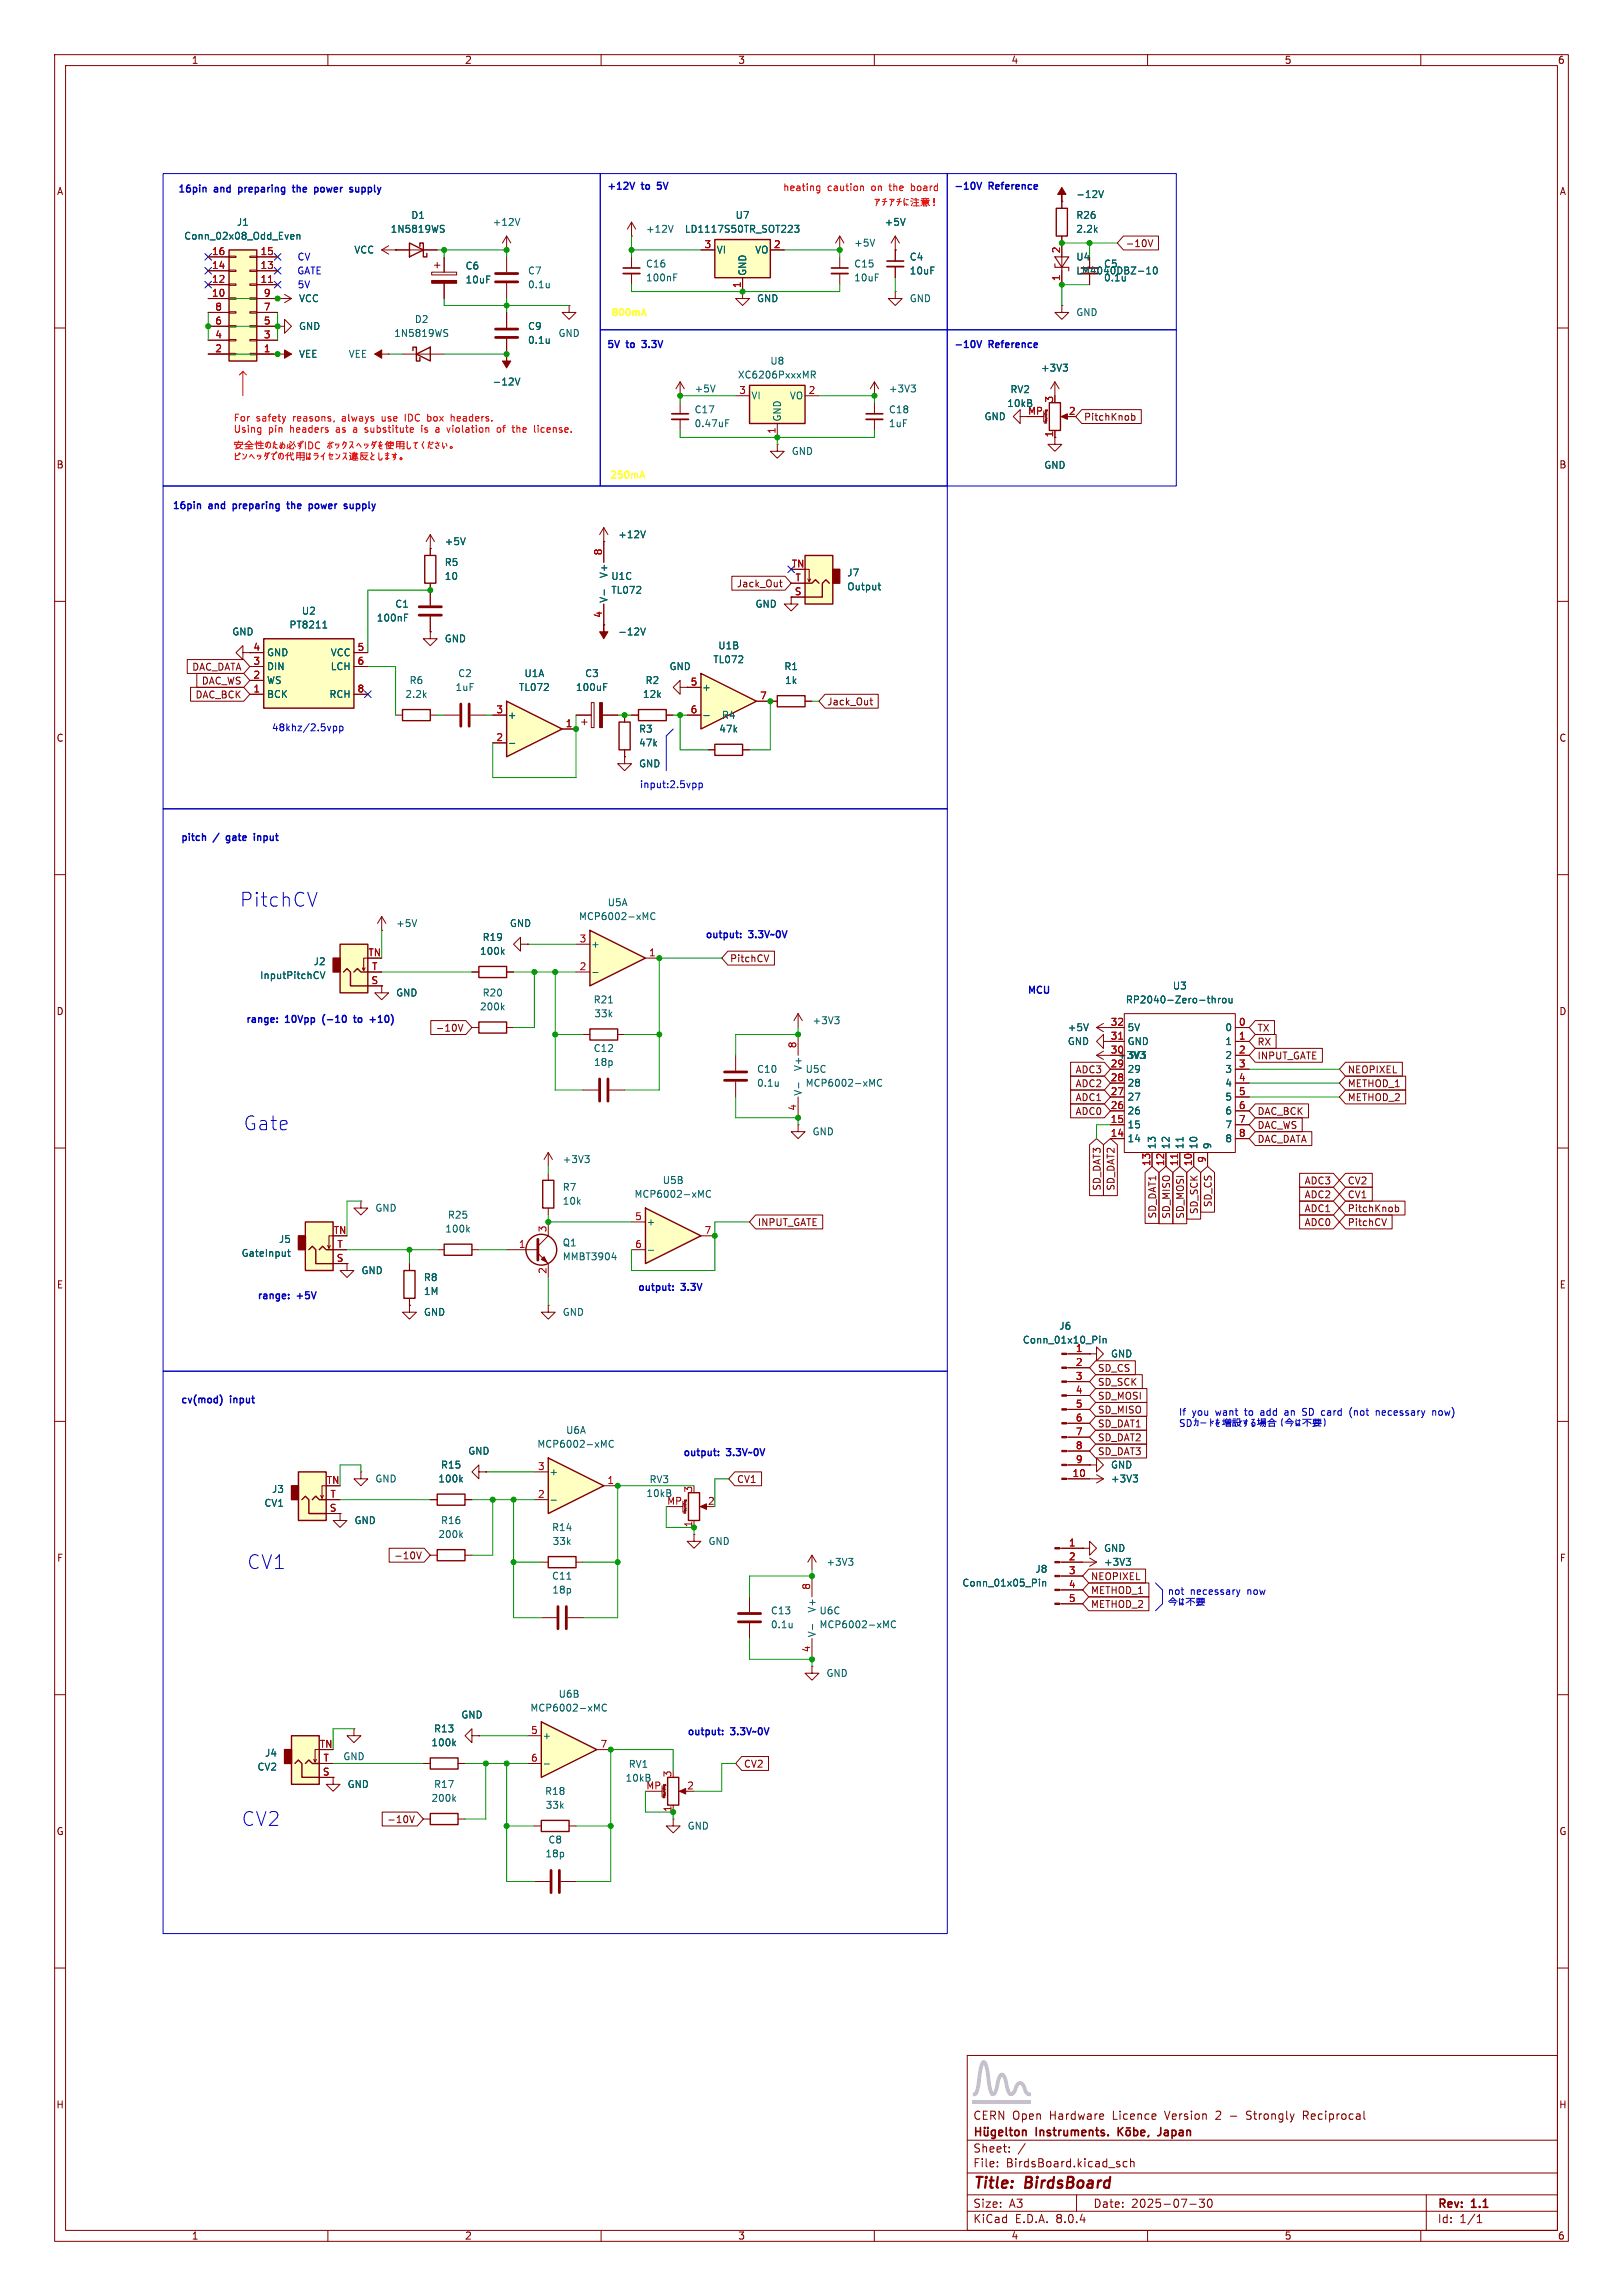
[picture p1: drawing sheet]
<svg xmlns="http://www.w3.org/2000/svg" width="297mm" height="420mm" viewBox="0 0 297 420" stroke-linecap="round" stroke-linejoin="round" font-family="sans-serif">
<defs><g id="words">
<g font-size="3.5" fill="#0000c2">
<text x="43.9" y="166.1">PitchCV</text>
<text x="44.6" y="207">Gate</text>
<text x="45.2" y="287.3">CV1</text>
<text x="44.2" y="334.2">CV2</text>
</g>
<g font-size="2.8" fill="#840000">
<text x="178" y="400.9">Title:</text>
<text x="187.7" y="400.9">BirdsBoard</text>
</g>
<g font-size="2.1" fill="#840000">
<text x="178" y="388">CERN Open</text>
<text x="192.1" y="388">Hardware</text>
<text x="203.8" y="388">Licence</text>
<text x="213.5" y="388">Version</text>
<text x="222.9" y="388">2</text>
<text x="225.7" y="388">-</text>
<text x="228.8" y="388">Strongly</text>
<text x="239.3" y="388">Reciprocal</text>
<text x="178" y="394">Sheet:</text>
<text x="189.7" y="391.2">Instruments.</text>
<text x="213.2" y="391.2">Japan</text>
<text x="178" y="396.7">File:</text>
<text x="184.1" y="396.7">BirdsBoard.kicad_sch</text>
<text x="178" y="406.9">KiCad</text>
<text x="178" y="404.1">Size:</text>
<text x="184.7" y="404.1">A3</text>
<text x="185.7" y="406.9">E.D.A.</text>
<text x="193.3" y="406.9">8.0.4</text>
<text x="200" y="404.1">Date:</text>
<text x="207" y="404.1">2025-07-30</text>
<text x="263" y="404.3">Rev:</text>
<text x="263" y="406.9">Id:</text>
<text x="267.1" y="406.9">1/1</text>
<text x="269.4" y="404.3">1.1</text>
</g>
<g font-size="1.8" fill="#840000">
<text x="35" y="11.9">1</text>
<text x="85" y="11.9">2</text>
<text x="135" y="11.9">3</text>
<text x="185" y="11.9">4</text>
<text x="235" y="11.9">5</text>
<text x="285" y="11.9">6</text>
<text x="10.3" y="35.9">A</text>
<text x="285.3" y="35.9">A</text>
<text x="205.9" y="45.4">-10V</text>
<text x="198.3" y="77.2">PitchKnob</text>
<text x="10.3" y="85.9">B</text>
<text x="285.3" y="85.9">B</text>
<text x="134.7" y="107.6">Jack_Out</text>
<text x="35.1" y="122.9">DAC_DATA</text>
<text x="36.8" y="125.4">DAC_WS</text>
<text x="35.7" y="128">DAC_BCK</text>
<text x="151.3" y="129.2">Jack_Out</text>
<text x="10.3" y="135.9">C</text>
<text x="285.3" y="135.9">C</text>
<text x="133.5" y="176.2">PitchCV</text>
<text x="10.3" y="185.9">D</text>
<text x="285.3" y="185.9">D</text>
<text x="79.6" y="188.9">-10V</text>
<text x="203.2" y="190.2">31</text>
<text x="203.2" y="187.7">32</text>
<text x="230" y="191.5">RX</text>
<text x="230" y="188.9">TX</text>
<text x="196.7" y="196.5">ADC3</text>
<text x="230" y="194">INPUT_GATE</text>
<text x="246.5" y="196.5">NEOPIXEL</text>
<text x="196.7" y="199.1">ADC2</text>
<text x="196.7" y="201.6">ADC1</text>
<text x="246.5" y="199.1">METHOD_1</text>
<text x="246.5" y="201.6">METHOD_2</text>
<text x="196.7" y="204.2">ADC0</text>
<text x="230" y="204.2">DAC_BCK</text>
<text x="230" y="206.7">DAC_WS</text>
<text x="230" y="209.2">DAC_DATA</text>
<text x="201.6" y="217.9" transform="rotate(-90 201.6 217.9)">SD_DAT3</text>
<text x="204.2" y="217.9" transform="rotate(-90 204.2 217.9)">SD_DAT2</text>
<text x="221.9" y="220.9" transform="rotate(-90 221.9 220.9)">SD_CS</text>
<text x="238.6" y="216.9">ADC3</text>
<text x="238.6" y="219.4">ADC2</text>
<text x="238.6" y="221.9">ADC1</text>
<text x="246.5" y="216.9">CV2</text>
<text x="246.5" y="219.4">CV1</text>
<text x="246.5" y="221.9">PitchKnob</text>
<text x="138.6" y="224.5">INPUT_GATE</text>
<text x="211.8" y="223" transform="rotate(-90 211.8 223)">SD_DAT1</text>
<text x="214.3" y="223" transform="rotate(-90 214.3 223)">SD_MISO</text>
<text x="216.9" y="223" transform="rotate(-90 216.9 223)">SD_MOSI</text>
<text x="219.4" y="222.2" transform="rotate(-90 219.4 222.2)">SD_SCK</text>
<text x="238.6" y="224.5">ADC0</text>
<text x="246.5" y="224.5">PitchCV</text>
<text x="10.3" y="235.9">E</text>
<text x="285.3" y="235.9">E</text>
<text x="200.8" y="251.1">SD_CS</text>
<text x="200.8" y="256.2">SD_MOSI</text>
<text x="200.8" y="253.7">SD_SCK</text>
<text x="200.8" y="258.8">SD_MISO</text>
<text x="200.8" y="263.8">SD_DAT2</text>
<text x="200.8" y="261.3">SD_DAT1</text>
<text x="200.8" y="266.4">SD_DAT3</text>
<text x="134.8" y="271.5">CV1</text>
<text x="10.3" y="285.9">F</text>
<text x="72" y="285.4">-10V</text>
<text x="285.3" y="285.9">F</text>
<text x="199.5" y="291.8">METHOD_1</text>
<text x="199.5" y="289.2">NEOPIXEL</text>
<text x="199.5" y="294.3">METHOD_2</text>
<text x="136" y="323.5">CV2</text>
<text x="10.3" y="335.9">G</text>
<text x="70.8" y="333.7">-10V</text>
<text x="285.3" y="335.9">G</text>
<text x="10.2" y="385.9">H</text>
<text x="285.2" y="385.9">H</text>
<text x="35" y="409.9">1</text>
<text x="85" y="409.9">2</text>
<text x="135" y="409.9">3</text>
<text x="185" y="409.9">4</text>
<text x="235" y="409.9">5</text>
<text x="285" y="409.9">6</text>
</g>
<g font-size="1.8" fill="#0000c2">
<text x="32.5" y="35.6">16pin</text>
<text x="39.3" y="35.6">and</text>
<text x="44.2" y="35.6">preparing</text>
<text x="54.7" y="35.6">the</text>
<text x="59.2" y="35.6">power</text>
<text x="66.1" y="35.6">supply</text>
<text x="111" y="35.1">+12V</text>
<text x="117.6" y="35.1">to</text>
<text x="120.9" y="35.1">5V</text>
<text x="174.5" y="35.1">-10V</text>
<text x="181.1" y="35.1">Reference</text>
<text x="54.3" y="47.9">CV</text>
<text x="54.3" y="50.4">GATE</text>
<text x="54.4" y="52.9">5V</text>
<text x="111" y="64">5V</text>
<text x="114.8" y="64">to</text>
<text x="118.1" y="64">3.3V</text>
<text x="174.5" y="64">-10V</text>
<text x="181.1" y="64">Reference</text>
<text x="31.5" y="93.5">16pin</text>
<text x="38.3" y="93.5">and</text>
<text x="43.2" y="93.5">preparing</text>
<text x="53.7" y="93.5">the</text>
<text x="58.1" y="93.5">power</text>
<text x="65.1" y="93.5">supply</text>
<text x="49.7" y="134">48khz/2.5vpp</text>
<text x="117" y="144.4">input:2.5vpp</text>
<text x="33" y="154.2">pitch</text>
<text x="39.2" y="154.2">/</text>
<text x="42" y="154.2">gate</text>
<text x="47.6" y="154.2">input</text>
<text x="128.9" y="172">output:</text>
<text x="137.1" y="172">3.3V~0V</text>
<text x="188" y="182.1">MCU</text>
<text x="44.8" y="187.5">range:</text>
<text x="52.2" y="187.5">10Vpp</text>
<text x="59.5" y="187.5">(-10</text>
<text x="65.8" y="187.5">to</text>
<text x="69.2" y="187.5">+10)</text>
<text x="46.9" y="238">range:</text>
<text x="54.3" y="238">+5V</text>
<text x="116.6" y="236.5">output:</text>
<text x="124.7" y="236.5">3.3V</text>
<text x="33" y="257.1">cv(mod)</text>
<text x="42.2" y="257.1">input</text>
<text x="215.6" y="259.2">If</text>
<text x="218.1" y="259.2">you</text>
<text x="222.6" y="259.2">want</text>
<text x="228.1" y="259.2">to</text>
<text x="231.2" y="259.2">add</text>
<text x="235.8" y="259.2">an</text>
<text x="239.2" y="259.2">SD card</text>
<text x="248.2" y="259.2">(not</text>
<text x="253.3" y="259.2">necessary</text>
<text x="263.8" y="259.2">now)</text>
<text x="124.9" y="266.7">output:</text>
<text x="133" y="266.7">3.3V~0V</text>
<text x="213.6" y="291.9">not</text>
<text x="217.8" y="291.9">necessary</text>
<text x="228.4" y="291.9">now</text>
<text x="125.6" y="317.8">output:</text>
<text x="133.8" y="317.8">3.3V~0V</text>
</g>
<g font-size="1.8" fill="#f00">
<text x="143.2" y="35.2">heating</text>
<text x="151.4" y="35.2">caution</text>
<text x="159.6" y="35.2">on</text>
<text x="163.1" y="35.2">the</text>
<text x="167.2" y="35.2">board</text>
<text x="42.7" y="77.3">For</text>
<text x="46.9" y="77.3">safety</text>
<text x="53.7" y="77.3">reasons,</text>
<text x="62.9" y="77.3">always</text>
<text x="70.3" y="77.3">use</text>
<text x="74.8" y="77.3">IDC</text>
<text x="79.1" y="77.3">box</text>
<text x="83.6" y="77.3">headers.</text>
<text x="42.7" y="79.4">Using</text>
<text x="49.1" y="79.4">pin</text>
<text x="53.2" y="79.4">headers</text>
<text x="61.8" y="79.4">as</text>
<text x="65.1" y="79.4">a</text>
<text x="67.5" y="79.4">substitute</text>
<text x="78" y="79.4">is</text>
<text x="80.8" y="79.4">a</text>
<text x="83.1" y="79.4">violation</text>
<text x="92.5" y="79.4">of</text>
<text x="95.5" y="79.4">the</text>
<text x="99.6" y="79.4">license.</text>
</g>
<g font-size="1.8" fill="#006464">
<text x="43.3" y="41.5">J1</text>
<text x="75.2" y="40.2">D1</text>
<text x="90.1" y="41.5">+12V</text>
<text x="134.5" y="40.2">U7</text>
<text x="161.8" y="41.5">+5V</text>
<text x="196.9" y="36.4">-12V</text>
<text x="196.9" y="40.2">R26</text>
<text x="33.6" y="44">Conn_02x08_Odd_Even</text>
<text x="64.7" y="46.6">VCC</text>
<text x="71.4" y="42.8">1N5819WS</text>
<text x="118.1" y="42.8">+12V</text>
<text x="125.2" y="42.8">LD1117S50TR_SOT223</text>
<text x="131.1" y="46.6">VI</text>
<text x="138.1" y="46.6">VO</text>
<text x="156.2" y="45.3">+5V</text>
<text x="166.4" y="47.9">C4</text>
<text x="196.9" y="42.8">2.2k</text>
<text x="196.9" y="47.9">U4</text>
<text x="85.1" y="49.5">C6</text>
<text x="85.1" y="52">10uF</text>
<text x="96.5" y="50.4">C7</text>
<text x="96.5" y="52.9">0.1u</text>
<text x="118.1" y="51.7">100nF</text>
<text x="118.1" y="49.1">C16</text>
<text x="136.8" y="50.5" transform="rotate(-90 136.8 50.5)">GND</text>
<text x="156.2" y="49.1">C15</text>
<text x="156.2" y="51.7">10uF</text>
<text x="166.4" y="50.4">10uF</text>
<text x="196.9" y="50.4">LM4040DBZ-10</text>
<text x="201.9" y="49.1">C5</text>
<text x="201.9" y="51.7">0.1u</text>
<text x="54.6" y="55.5">VCC</text>
<text x="75.8" y="59.3">D2</text>
<text x="138.4" y="55.5">GND</text>
<text x="166.4" y="55.5">GND</text>
<text x="196.9" y="58">GND</text>
<text x="54.6" y="60.6">GND</text>
<text x="54.6" y="65.6">VEE</text>
<text x="63.7" y="65.6">VEE</text>
<text x="72" y="61.8">1N5819WS</text>
<text x="96.5" y="60.6">C9</text>
<text x="96.5" y="63.1">0.1u</text>
<text x="102.1" y="61.8">GND</text>
<text x="90.1" y="70.7">-12V</text>
<text x="127" y="72">+5V</text>
<text x="134.9" y="69.4">XC6206PxxxMR</text>
<text x="140.9" y="66.9">U8</text>
<text x="162.6" y="72">+3V3</text>
<text x="190.4" y="68.2">+3V3</text>
<text x="127" y="75.8">C17</text>
<text x="137.4" y="73.3">VI</text>
<text x="143.1" y="77.2" transform="rotate(-90 143.1 77.2)">GND</text>
<text x="144.4" y="73.3">VO</text>
<text x="162.6" y="75.8">C18</text>
<text x="180.1" y="77.1">GND</text>
<text x="184.2" y="74.7">10kB</text>
<text x="184.8" y="72.1">RV2</text>
<text x="127" y="78.3">0.47uF</text>
<text x="144.8" y="83.4">GND</text>
<text x="162.6" y="78.3">1uF</text>
<text x="191" y="86">GND</text>
<text x="81.3" y="99.9">+5V</text>
<text x="113" y="98.7">+12V</text>
<text x="81.3" y="103.7">R5</text>
<text x="81.3" y="106.3">10</text>
<text x="111.4" y="105.9" transform="rotate(-90 111.4 105.9)">V+</text>
<text x="111.8" y="106.3">U1C</text>
<text x="154.9" y="105.6">J7</text>
<text x="55.1" y="112.6">U2</text>
<text x="68.9" y="113.9">100nF</text>
<text x="72.2" y="111.4">C1</text>
<text x="111.4" y="110.4" transform="rotate(-90 111.4 110.4)">V-</text>
<text x="111.8" y="108.8">TL072</text>
<text x="138.2" y="111.4">GND</text>
<text x="154.9" y="108.2">Output</text>
<text x="42.4" y="116.4">GND</text>
<text x="52.9" y="115.2">PT8211</text>
<text x="81.3" y="117.7">GND</text>
<text x="113" y="116.4">-12V</text>
<text x="131.3" y="119">U1B</text>
<text x="48.8" y="125.3">WS</text>
<text x="48.8" y="122.8">DIN</text>
<text x="48.8" y="120.2">GND</text>
<text x="60.4" y="120.2">VCC</text>
<text x="60.4" y="122.8">LCH</text>
<text x="74.9" y="125.3">R6</text>
<text x="83.7" y="124.1">C2</text>
<text x="95.9" y="124.1">U1A</text>
<text x="107" y="124.1">C3</text>
<text x="118" y="125.3">R2</text>
<text x="122.4" y="122.8">GND</text>
<text x="130.4" y="121.5">TL072</text>
<text x="143.4" y="122.8">R1</text>
<text x="143.6" y="125.3">1k</text>
<text x="48.8" y="127.9">BCK</text>
<text x="60.2" y="127.9">RCH</text>
<text x="74.1" y="127.9">2.2k</text>
<text x="83.3" y="126.6">1uF</text>
<text x="92.8" y="131.7">+</text>
<text x="94.9" y="126.6">TL072</text>
<text x="105.3" y="126.6">100uF</text>
<text x="117.6" y="127.9">12k</text>
<text x="128.4" y="126.6">+</text>
<text x="132" y="131.7">R4</text>
<text x="116.8" y="134.2">R3</text>
<text x="116.8" y="136.8">47k</text>
<text x="131.5" y="134.2">47k</text>
<text x="116.8" y="140.6">GND</text>
<text x="111.1" y="166">U5A</text>
<text x="72.4" y="169.8">+5V</text>
<text x="88.2" y="172.3">R19</text>
<text x="93.2" y="169.8">GND</text>
<text x="105.9" y="168.5">MCP6002-xMC</text>
<text x="108.1" y="173.6">+</text>
<text x="47.5" y="179.3">InputPitchCV</text>
<text x="57.3" y="176.8">J2</text>
<text x="87.7" y="174.9">100k</text>
<text x="72.4" y="182.5">GND</text>
<text x="87.7" y="185">200k</text>
<text x="88.2" y="182.5">R20</text>
<text x="108.5" y="183.7">R21</text>
<text x="205.9" y="183.7">RP2040-Zero-throu</text>
<text x="214.5" y="181.2">U3</text>
<text x="108.7" y="186.3">33k</text>
<text x="148.6" y="187.6">+3V3</text>
<text x="195.3" y="191.4">GND</text>
<text x="195.3" y="188.8">+5V</text>
<text x="206.2" y="191.4">GND</text>
<text x="206.2" y="188.8">5V</text>
<text x="224.1" y="188.8">0</text>
<text x="224.1" y="191.4">1</text>
<text x="108.5" y="192.6">C12</text>
<text x="108.6" y="195.2">18p</text>
<text x="138.4" y="196.4">C10</text>
<text x="146.9" y="196" transform="rotate(-90 146.9 196)">V+</text>
<text x="147.3" y="196.4">U5C</text>
<text x="204.5" y="193.9">+3V3</text>
<text x="206.2" y="196.4">29</text>
<text x="206.2" y="193.9">3V3</text>
<text x="224.1" y="193.9">2</text>
<text x="224.1" y="196.4">3</text>
<text x="138.4" y="199">0.1u</text>
<text x="146.9" y="200.5" transform="rotate(-90 146.9 200.5)">V-</text>
<text x="147.3" y="199">MCP6002-xMC</text>
<text x="206.2" y="201.5">27</text>
<text x="206.2" y="199">28</text>
<text x="224.1" y="199">4</text>
<text x="224.1" y="201.5">5</text>
<text x="148.6" y="207.9">GND</text>
<text x="206.2" y="209.1">14</text>
<text x="206.2" y="206.6">15</text>
<text x="206.2" y="204.1">26</text>
<text x="224.1" y="204.1">6</text>
<text x="224.1" y="206.6">7</text>
<text x="224.1" y="209.1">8</text>
<text x="102.9" y="213">+3V3</text>
<text x="211.7" y="210.3" transform="rotate(-90 211.7 210.3)">13</text>
<text x="214.2" y="210.3" transform="rotate(-90 214.2 210.3)">12</text>
<text x="216.8" y="210.3" transform="rotate(-90 216.8 210.3)">11</text>
<text x="219.3" y="210.3" transform="rotate(-90 219.3 210.3)">10</text>
<text x="221.8" y="210.3" transform="rotate(-90 221.8 210.3)">9</text>
<text x="68.6" y="221.8">GND</text>
<text x="102.9" y="218">R7</text>
<text x="102.9" y="220.6">10k</text>
<text x="116" y="219.3">MCP6002-xMC</text>
<text x="121.2" y="216.8">U5B</text>
<text x="51" y="227.6">J5</text>
<text x="81.4" y="225.7">100k</text>
<text x="81.9" y="223.1">R25</text>
<text x="118.2" y="224.4">+</text>
<text x="44.1" y="230.1">GateInput</text>
<text x="66" y="233.3">GND</text>
<text x="102.9" y="228.2">Q1</text>
<text x="102.9" y="230.7">MMBT3904</text>
<text x="77.5" y="234.5">R8</text>
<text x="77.5" y="237.1">1M</text>
<text x="77.5" y="240.9">GND</text>
<text x="102.9" y="240.9">GND</text>
<text x="187.1" y="246">Conn_01x10_Pin</text>
<text x="193.8" y="243.4">J6</text>
<text x="203.2" y="248.5">GND</text>
<text x="103.5" y="262.5">U6A</text>
<text x="80.6" y="268.8">R15</text>
<text x="85.6" y="266.3">GND</text>
<text x="98.2" y="265">MCP6002-xMC</text>
<text x="203.2" y="268.8">GND</text>
<text x="48.3" y="275.8">CV1</text>
<text x="49.7" y="273.3">J3</text>
<text x="68.6" y="271.4">GND</text>
<text x="80.1" y="271.4">100k</text>
<text x="100.5" y="270.1">+</text>
<text x="118.2" y="274">10kB</text>
<text x="118.8" y="271.5">RV3</text>
<text x="122" y="275.3">MP</text>
<text x="203.2" y="271.4">+3V3</text>
<text x="64.8" y="279">GND</text>
<text x="80.1" y="281.5">200k</text>
<text x="80.6" y="279">R16</text>
<text x="100.9" y="280.3">R14</text>
<text x="101" y="282.8">33k</text>
<text x="129.5" y="282.8">GND</text>
<text x="151.1" y="286.6">+3V3</text>
<text x="189.4" y="287.9">J8</text>
<text x="201.9" y="284.1">GND</text>
<text x="201.9" y="286.6">+3V3</text>
<text x="100.9" y="289.2">C11</text>
<text x="101" y="291.7">18p</text>
<text x="176" y="290.4">Conn_01x05_Pin</text>
<text x="141" y="295.5">C13</text>
<text x="141" y="298">0.1u</text>
<text x="149.5" y="299.6" transform="rotate(-90 149.5 299.6)">V-</text>
<text x="149.5" y="295.1" transform="rotate(-90 149.5 295.1)">V+</text>
<text x="149.9" y="298">MCP6002-xMC</text>
<text x="149.9" y="295.5">U6C</text>
<text x="102.1" y="310.7">U6B</text>
<text x="151.1" y="306.9">GND</text>
<text x="79.3" y="317.1">R13</text>
<text x="84.3" y="314.6">GND</text>
<text x="97" y="313.3">MCP6002-xMC</text>
<text x="48.4" y="321.5">J4</text>
<text x="62.7" y="322.2">GND</text>
<text x="78.8" y="319.6">100k</text>
<text x="99.2" y="318.4">+</text>
<text x="115" y="323.6">RV1</text>
<text x="47" y="324.1">CV2</text>
<text x="63.5" y="327.3">GND</text>
<text x="78.8" y="329.8">200k</text>
<text x="79.3" y="327.3">R17</text>
<text x="99.7" y="328.5">R18</text>
<text x="114.4" y="326.1">10kB</text>
<text x="118.2" y="327.4">MP</text>
<text x="99.8" y="331.1">33k</text>
<text x="125.7" y="334.9">GND</text>
<text x="99.7" y="340">18p</text>
<text x="100.3" y="337.4">C8</text>
</g>
<g font-size="1.8" fill="#a90000">
<text x="38.7" y="46.7">16</text>
<text x="47.6" y="46.7">15</text>
<text x="128.8" y="45.5">3</text>
<text x="141.5" y="45.5">2</text>
<text x="194.1" y="46.4" transform="rotate(-90 194.1 46.4)">2</text>
<text x="38.7" y="51.8">12</text>
<text x="38.7" y="49.3">14</text>
<text x="47.6" y="51.8">11</text>
<text x="47.6" y="49.3">13</text>
<text x="135.6" y="52.8" transform="rotate(-90 135.6 52.8)">1</text>
<text x="194.1" y="51.5" transform="rotate(-90 194.1 51.5)">1</text>
<text x="38.7" y="54.4">10</text>
<text x="39.3" y="59.4">6</text>
<text x="39.3" y="56.9">8</text>
<text x="48.2" y="59.4">5</text>
<text x="48.2" y="56.9">7</text>
<text x="48.2" y="54.4">9</text>
<text x="39.3" y="64.5">2</text>
<text x="39.3" y="62">4</text>
<text x="48.2" y="64.5">1</text>
<text x="48.2" y="62">3</text>
<text x="135.2" y="72.1">3</text>
<text x="147.9" y="72.1">2</text>
<text x="188" y="75.9">MP</text>
<text x="192.8" y="73.7" transform="rotate(-90 192.8 73.7)">3</text>
<text x="195.5" y="75.9">2</text>
<text x="142" y="79.4" transform="rotate(-90 142 79.4)">1</text>
<text x="192.8" y="80.1" transform="rotate(-90 192.8 80.1)">1</text>
<text x="110.2" y="101.7" transform="rotate(-90 110.2 101.7)">8</text>
<text x="144.8" y="103.9">TN</text>
<text x="145.5" y="106.4">T</text>
<text x="110.2" y="113.1" transform="rotate(-90 110.2 113.1)">4</text>
<text x="145.3" y="109">S</text>
<text x="46.3" y="119.1">4</text>
<text x="65.3" y="119.1">5</text>
<text x="46.3" y="124.2">2</text>
<text x="46.3" y="121.7">3</text>
<text x="65.3" y="121.7">6</text>
<text x="126.3" y="125.5">5</text>
<text x="46.3" y="126.7">1</text>
<text x="65.3" y="126.7">8</text>
<text x="90.7" y="130.6">3</text>
<text x="126.3" y="130.6">6</text>
<text x="139" y="128">7</text>
<text x="90.7" y="135.6">2</text>
<text x="103.4" y="133.1">1</text>
<text x="106" y="172.5">3</text>
<text x="67.3" y="175">TN</text>
<text x="68" y="177.5">T</text>
<text x="106" y="177.5">2</text>
<text x="118.7" y="175">1</text>
<text x="67.9" y="180.1">S</text>
<text x="145.8" y="191.8" transform="rotate(-90 145.8 191.8)">8</text>
<text x="226.6" y="187.7">0</text>
<text x="226.6" y="190.2">1</text>
<text x="203.2" y="197.9">28</text>
<text x="203.2" y="195.3">29</text>
<text x="203.2" y="192.8">30</text>
<text x="226.6" y="192.8">2</text>
<text x="226.6" y="195.3">3</text>
<text x="226.6" y="197.9">4</text>
<text x="145.8" y="203.3" transform="rotate(-90 145.8 203.3)">4</text>
<text x="203.2" y="202.9">26</text>
<text x="203.2" y="200.4">27</text>
<text x="226.6" y="200.4">5</text>
<text x="226.6" y="202.9">6</text>
<text x="203.2" y="208">14</text>
<text x="203.2" y="205.5">15</text>
<text x="226.6" y="205.5">7</text>
<text x="226.6" y="208">8</text>
<text x="210.6" y="213.4" transform="rotate(-90 210.6 213.4)">13</text>
<text x="213.1" y="213.4" transform="rotate(-90 213.1 213.4)">12</text>
<text x="215.6" y="213.4" transform="rotate(-90 215.6 213.4)">11</text>
<text x="218.2" y="213.4" transform="rotate(-90 218.2 213.4)">10</text>
<text x="220.7" y="212.8" transform="rotate(-90 220.7 212.8)">9</text>
<text x="61" y="225.8">TN</text>
<text x="100.1" y="225.5" transform="rotate(-90 100.1 225.5)">3</text>
<text x="116.1" y="223.3">5</text>
<text x="128.8" y="225.8">7</text>
<text x="61.5" y="230.9">S</text>
<text x="61.6" y="228.3">T</text>
<text x="94.9" y="228.3">1</text>
<text x="100.1" y="233.1" transform="rotate(-90 100.1 233.1)">2</text>
<text x="116.1" y="228.3">6</text>
<text x="196.8" y="247.4">1</text>
<text x="196.8" y="249.9">2</text>
<text x="196.8" y="252.5">3</text>
<text x="196.8" y="255">4</text>
<text x="196.8" y="257.6">5</text>
<text x="196.8" y="260.1">6</text>
<text x="196.8" y="262.6">7</text>
<text x="98.4" y="269">3</text>
<text x="196.8" y="265.2">8</text>
<text x="196.8" y="267.7">9</text>
<text x="59.7" y="271.5">TN</text>
<text x="60.4" y="274.1">T</text>
<text x="98.4" y="274.1">2</text>
<text x="111.1" y="271.5">1</text>
<text x="126.7" y="273.1" transform="rotate(-90 126.7 273.1)">3</text>
<text x="129.5" y="275.3">2</text>
<text x="196.2" y="270.3">10</text>
<text x="60.3" y="276.6">S</text>
<text x="126.7" y="279.5" transform="rotate(-90 126.7 279.5)">1</text>
<text x="195.5" y="283">1</text>
<text x="195.5" y="285.5">2</text>
<text x="148.3" y="290.9" transform="rotate(-90 148.3 290.9)">8</text>
<text x="195.5" y="288">3</text>
<text x="195.5" y="290.6">4</text>
<text x="195.5" y="293.1">5</text>
<text x="148.3" y="302.3" transform="rotate(-90 148.3 302.3)">4</text>
<text x="97.1" y="317.2">5</text>
<text x="58.4" y="319.8">TN</text>
<text x="59.1" y="322.3">T</text>
<text x="97.1" y="322.3">6</text>
<text x="109.8" y="319.8">7</text>
<text x="59" y="324.9">S</text>
<text x="122.9" y="325.2" transform="rotate(-90 122.9 325.2)">3</text>
<text x="125.7" y="327.4">2</text>
<text x="122.9" y="331.5" transform="rotate(-90 122.9 331.5)">1</text>
</g>
<g font-size="1.8" fill="#ff0">
<text x="111.8" y="58.2">800mA</text>
<text x="111.5" y="87.9">250mA</text>
</g>
<g font-size=".5" fill="#840000">
<text x="191.8" y="77.7" transform="rotate(-90 191.8 77.7)">Mounting</text>
<text x="125.8" y="277.1" transform="rotate(-90 125.8 277.1)">Mounting</text>
<text x="122" y="329.1" transform="rotate(-90 122 329.1)">Mounting</text>
</g>
</g></defs>
<g fill="none" stroke="#840000" stroke-width=".18">
<path d="M10 10h277v400h-277zM12 12h273v396h-273zM60 10v2M110 10v2M160 10v2M210 10v2M260 10v2M10 60h2M285 60h2M10 110h2M285 110h2M10 160h2"/>
<path d="M285 160h2M10 210h2M285 210h2M10 260h2M285 260h2M10 310h2M285 310h2M10 360h2M177 376h108v32h-108zM285 360h2M177 397.5h108M177 391.5h108"/>
<path d="M182.5 396.2v.2M182.5 395.4v.2M184.7 393.5v.2M184.7 392.7v.2M187.6 392.1l-1.3 1.9M201.7 386.7l.3 .3-.8 .2M201.9 387.6l-.2 .1M204.7 395.9l.3 .2-.3 .3M204.7 395.4h.2M206.2 395.4h-.4l-.3 .3v.4l.2 .2h.5M206.9 395.5l.2-.1h.4v1M206.9 394.9v1.5"/>
<path d="M228.1 387.6l.2 .1M228.2 386.2l-.1 .3 .1 .3M238.5 387h.6M239.1 386.2h-.6v1.5M249.7 387.6l.1 .1M60 408v2M110 408v2M160 408v2M177 404.5h108M177 401.5h108M197 401.5v3M210 408v2"/>
<path d="M217.7 403.2h1.2M219.5 402.3h.9l-.5 .5 .4 .2v.6l-.2 .2h-.4l-.2-.2M221.2 402.3h.1a.8 .8 0 0 1 .5 .7 .8 .8 0 0 1-.5 .8 1 1 0 0 1-.1-1.5zM260 408v2M261 401.5v6.5M270.3 406.6h.9M270.3 405.5l.4-.4v1.5"/>
</g>
<g fill="none" stroke="#840000" stroke-width=".3">
<path d="M178.6 389.2v1.5M178.6 389.9h.8M179.4 389.2v1.5M180.1 389.7l.1 .9 .4 .1 .2-.2M180.2 389.2v.1M180.8 389.2v.1M180.8 389.7v1M182.1 389.7h-.4l-.3 .3v.4l.2 .2h.5M182.1 389.7v1.2l-.3 .3-.3-.1M182.8 390.2l.7-.2-.1-.3h-.4l-.2 .2v.7h.6M184.1 389.2v1.3l.2 .2M184.7 389.7h.6"/>
<path d="M184.9 389.2v1.3l.4 .2M185.8 389.8l.2-.1 .4 .1 .1 .6-.2 .2-.3 .1-.2-.2zM187.1 389.8l.2-.1h.4l.1 1M187.1 389.7v1M202.8 390.5v.2M204.6 389.2v1.5M204.8 389.8l.7 .9M205.5 389.2l-.9 .8M206.1 389.8l.2-.1 .5 .1v.6l-.1 .2-.4 .1-.2-.2zM206.1 389.2h.7M207.5 389.7h.4l.3 .3v.4l-.1 .2h-.6M207.5 389.2v1.5"/>
<path d="M208.8 390.2l.7-.2-.1-.3h-.4l-.2 .2v.7h.6M210.2 390.6l-.1 .3M212.4 389.2v1a.48 .48 0 0 1-.6 .5"/>
</g>
<g fill="#c2c2c2">
<path d="M179.6 377l.5-.1a1.29 1.29 0 0 1 .8 1.2l.5 3.3 .3 1.3 1-3.1a.75 .75 0 0 1 .8-.4 .75 .75 0 0 1 .6 .6l.8 2.8a.18 .18 0 0 0 .2 .2 .18 .18 0 0 0 .2-.3l.5-1.2 .4-.5a1.12 1.12 0 0 1 1.6 1.1l.4 .7 .5 .1v.7h-.4a2.17 2.17 0 0 1-1.3-1.7l-.3-.3-.2 .1-.9 1.7a.84 .84 0 0 1-.9 .2 .84 .84 0 0 1-.5-.8l-.6-2.1-.3-.7-.7 2.6-.3 .7a.7 .7 0 0 1-.8 .3 .7 .7 0 0 1-.5-.7l-1-5-.3 1.1-.5 3.5a1.08 1.08 0 0 1-.8 1.1h-.4v-.7h.3l.2-.6 .6-3.7z"/>
<path d="M178 384.1h10.7v.7h-10.7z"/>
</g>
<path d="M73.9 232.4h2v5.1h-2zM80 273.3h5.1v2h-5.1zM80 283.5h5.1v2h-5.1z" fill="none" stroke="#840000" stroke-width=".25"/>
<path d="M81.3 130.8h2.8M86.1 130.8h2.8M63.5 231.1v1.3h-1.3l1.3 1.3 1.3-1.3h-1.3M63.5 231.1h.1M74.9 231.1v1.3M74.9 237.5v1.3M66 269.2v1.3h-1.2l1.2 1.3 1.3-1.3h-1.3M66 269.2h.1M78.7 274.3h1.3M85.1 274.3h1.3M78.7 284.5h1.3M85.1 284.5h1.3" fill="none" stroke="#840000" stroke-width=".18"/>
<path d="M84.3 270.6l.3 .5M84.6 270.2l-.4 .5M84.3 280.8l.3 .4M84.6 280.4l-.4 .5" fill="none" stroke="#006464" stroke-width=".18"/>
<path d="M84.3 128.8v4M85.9 128.8v4" fill="none" stroke="#840000" stroke-width=".51"/>
<path d="M54.6 269.2h5.1v8.9h-5.1z" fill="#ffffc2"/>
<path d="M53.3 271.8h1.3v2.5h-1.3z" fill="#840000" stroke="#840000" stroke-width=".25"/>
<g fill="none" stroke="#840000" stroke-width=".18">
<path d="M105.4 130.8h2.8M106.4 132.1h1M106.9 131.6v1M108.2 128.5h.5v4.6h-.5zM110.2 130.8h2.8M74.9 238.8v1.2h1.3l-1.3 1.3-1.2-1.3h1.2M74.9 238.8h.1M100.3 238.8v1.2h1.3l-1.3 1.3-1.2-1.3h1.2M100.3 238.8h.1M59.2 273.6l-.3 .5M59.7 271.8h-.8v2.3l-.2-.5M59.7 276.9h2.5"/>
<path d="M59.7 274.3h2.5M62.2 276.9v1.2h1.3l-1.3 1.3-1.2-1.3h1.2M62.2 276.9h.1M97.8 334h1.3M104.1 334h1.3M118.1 327.7h3.1M121.2 326.6v2.1M121.3 327.4h.4M121.5 326.6v-.1h.3v.1M121.5 326.6h.1M121.5 326.6v.1M121.7 326.5v.1"/>
<path d="M121.7 326.6l-.2 .1M121.7 328.6h-.4l.3 .1-.3 .1h.4M121.7 326.6h.1M123.2 330.2v1.3M124.7 327.7h1"/>
</g>
<path d="M54.6 269.2h5.1v8.9h-5.1zM55.2 274.3l.7-.6 .6 .6v2.6h3.2M57.1 274.3l.7-.6 .6 .6h1.3M99.1 333h5v2h-5zM122.2 325.1h2v5.1h-2z" fill="none" stroke="#840000" stroke-width=".25"/>
<g fill="#840000" stroke="#840000" stroke-width=".18">
<path d="M109.7 128.5h.5v4.6h-.5z"/>
<path d="M124.3 327.7l1.2-.5v1z"/>
</g>
<path d="M110.5 125.6h.4M110.5 125h.6" fill="none" stroke="#006464" stroke-width=".18"/>
<path d="M99.1 315l10.1 5-10.1 5.1z" fill="#ffffc2"/>
<path d="M73.7 129.8h5v2h-5zM99.1 315l10.1 5-10.1 5.1zM78.7 331.7h5.1v2.1h-5.1zM78.7 321.6h5.1v2h-5.1z" fill="none" stroke="#840000" stroke-width=".25"/>
<g fill="none" stroke="#840000" stroke-width=".18">
<path d="M78.7 115.6v1.2h-1.2l1.2 1.3 1.3-1.3h-1.3M78.7 115.6h.1M72.4 130.8h1.3M78.7 130.8h1.3M86.4 317.5v-1.3l-1.3 1.3 1.3 1.3v-1.3h1.2M87.6 317.5h.1M96.5 317.5h2.6M77.5 322.6h1.2M77.5 332.7h1.2M83.8 322.6h1.3M83.8 332.7h1.3M96.5 322.6h2.6"/>
<path d="M109.2 320h2.6M97.8 344.2h2.8M102.6 344.2h2.8"/>
</g>
<path d="M83 318.9l.4 .4M83.4 318.5l-.5 .5M109.2 312.6l.4-.9v1.3M111 311.9a.6 .6 0 0 0-.9 .4 .6 .6 0 0 0 .6 .7l.3-.1M83 329l.4 .5M83.4 328.7l-.5 .4M99.6 322.7h1" fill="none" stroke="#006464" stroke-width=".18"/>
<path d="M100.8 342.1v4.1M102.4 342.1v4.1" fill="none" stroke="#840000" stroke-width=".51"/>
<path d="M53.3 317.5h5.1v8.9h-5.1z" fill="#ffffc2"/>
<path d="M52.1 320h1.2v2.6h-1.2z" fill="#840000" stroke="#840000" stroke-width=".25"/>
<path d="M44.4 119.4v1.3l-1.2-1.3 1.2-1.3v1.3h1.3M64.8 316.2v1.3h-1.3l1.3 1.3 1.2-1.3h-1.2M64.8 316.2h.1M57.9 321.8l-.2 .5M58.4 320h-.7v2.3l-.3-.5M58.4 325.1h2.6M58.4 322.6h2.6M61 325.1v1.3h1.2l-1.2 1.3-1.3-1.3h1.3M61 325.1h.1M123.2 332.7v1.3h-1.3l1.3 1.3 1.3-1.3h-1.3M123.2 332.7h.1" fill="none" stroke="#840000" stroke-width=".18"/>
<path d="M53.3 317.5h5.1v8.9h-5.1zM54 322.6l.6-.7 .6 .7v2.5h3.2M55.9 322.6l.6-.7 .6 .7h1.3" fill="none" stroke="#840000" stroke-width=".25"/>
<path d="M48.3 116.8h16.5v12.7h-16.5z" fill="#ffffc2"/>
<path d="M48.3 116.8h16.5v12.7h-16.5z" fill="none" stroke="#840000" stroke-width=".25"/>
<g fill="none" stroke="#840000" stroke-width=".18">
<path d="M45.7 119.4h2.6M64.8 119.4h2.5M78.7 108v2.7M78.7 112.8v2.8M45.7 127h2.6M45.7 124.5h2.6M45.7 121.9h2.6M64.8 127h2.5M64.8 121.9h2.5M200.7 193l1.2 .8M200.7 193h5M201.9 192.3l-1.2 .7"/>
<path d="M203.2 188h2.5M203.2 190.5h2.5M203.2 198.1h2.5M203.2 195.6h2.5M205.7 185.4h20.4v25.4h-20.4zM226.1 193h2.5M226.1 188h2.5M226.1 190.5h2.5M226.1 198.1h2.5M226.1 195.6h2.5M203.2 208.3h2.5M203.2 205.7h2.5"/>
<path d="M203.2 203.2h2.5M203.2 200.7h2.5M210.8 210.8v2.6M213.4 210.8v2.6M215.9 210.8v2.6M218.4 210.8v2.6M221 210.8v2.6M226.1 208.3h2.5M226.1 205.7h2.5M226.1 203.2h2.5M226.1 200.7h2.5M99.1 295.9h2.8"/>
<path d="M103.9 295.9h2.8"/>
</g>
<g fill="none" stroke="#006464" stroke-width=".18">
<path d="M59.1 114.9h.7M59.3 113.8l.1-.2v1.3M74 112.9h.5M74 112.3h.6M221.8 182.2v1.3M221.8 182.7l.2-.1 .3 .1 .1 .8M223 182.6v.9M223.3 182.6l-.3 .3M223.8 182.7l.1-.1 .4 .1 .1 .5-.2 .2-.3 .1-.1-.2zM224.9 182.6l.1 .8 .3 .1 .2-.2M225.5 182.6v.9M216.5 208v.8"/>
<path d="M103.7 288.9h.8"/>
</g>
<path d="M76.7 111h4.1M76.7 112.5h4.1M102.1 293.9v4M103.6 293.9v4" fill="none" stroke="#840000" stroke-width=".51"/>
<path d="M204.7 190.1h.7M215.5 211.1v.7" fill="none" stroke="#a90000" stroke-width=".18"/>
<path d="M147.3 101.6h5.1v8.9h-5.1z" fill="#ffffc2"/>
<path d="M152.4 104.1h1.3v2.6h-1.3z" fill="#840000" stroke="#840000" stroke-width=".25"/>
<g fill="none" stroke="#840000" stroke-width=".18">
<path d="M78.7 97.8v3.8M78.7 97.8l.8 1.3M78.7 97.8l-.7 1.3M110.5 99.1h.1M110.5 96.5l-.8 1.3M110.5 96.5v6.4M110.5 96.5l.8 1.3M78.7 100.3h.1M78.7 106.7v1.3M110.5 110.5v3.8M144.8 109.2v1.3h1.2l-1.2 1.3-1.3-1.3h1.3M144.8 109.2h.1"/>
<path d="M144.8 109.2h2.5M144.8 106.7h2.5M147.3 104.1h.8v2.3l.2-.5M147.8 105.9l.3 .5M141 128.3h1.2M147.3 128.3h1.3M87.6 269.2v-1.2l-1.2 1.2 1.2 1.3v-1.3h1.3M88.9 269.2h.1"/>
</g>
<path d="M77.7 101.6h2.1v5.1h-2.1zM147.3 101.6h5.1v8.9h-5.1zM147.3 106.7h1.3l.6-.7 .7 .7M151.8 106.7l-.7-.7-.6 .7v2.5h-3.2M142.2 127.3h5.1v2h-5.1z" fill="none" stroke="#840000" stroke-width=".25"/>
<path d="M85.1 98.4l-.4 1.2M118.1 97.1l-.4 1.3M110.6 107.9v1M160.7 107h.5M160.9 106.6v1.1l.3 .2" fill="none" stroke="#006464" stroke-width=".18"/>
<path d="M100.3 266.7l10.2 5.1-10.2 5.1z" fill="#ffffc2"/>
<path d="M113.3 132.1h2v5.1h-2zM100.3 266.7l10.2 5.1-10.2 5.1z" fill="none" stroke="#840000" stroke-width=".25"/>
<path d="M114.3 130.8v1.3M114.3 137.2v1.2M97.8 274.3h2.5M97.8 269.2h2.5M110.5 271.8h2.5" fill="none" stroke="#840000" stroke-width=".18"/>
<path d="M100.9 274.4h.9M110.5 264.4l.4-.9v1.2M112.2 263.6a.6 .6 0 0 0-.8 .4 .6 .6 0 0 0 .6 .7l.2-.1" fill="none" stroke="#006464" stroke-width=".18"/>
<path d="M92.7 128.3l10.2 5.1-10.2 5z" fill="#ffffc2"/>
<path d="M92.7 128.3l10.2 5.1-10.2 5zM116.8 129.8h5.1v2h-5.1zM130.8 136.1h5.1v2.1h-5.1z" fill="none" stroke="#840000" stroke-width=".25"/>
<path d="M110.5 114.3h.1M90.2 135.9h2.5M90.2 130.8h2.5M102.9 133.4h2.5M114.3 138.4v1.3h1.3l-1.3 1.3-1.3-1.3h1.3M114.3 138.4h.1M115.6 130.8h1.2M121.9 130.8h1.3M124.5 125.7v-1.2l-1.3 1.2 1.3 1.3v-1.3h1.2M125.7 125.7h.1M129.5 137.2h1.3M135.9 137.2h1.3" fill="none" stroke="#840000" stroke-width=".18"/>
<path d="M117.3 114.9l.4 1.2 .4-1.2M93.2 136h1" fill="none" stroke="#006464" stroke-width=".18"/>
<path d="M110.5 114.3v1.3h.8l-.8 1.2-.8-1.2h.8z" fill="#840000" stroke="#840000" stroke-width=".18"/>
<path d="M128.3 123.2l10.1 5.1-10.1 5.1z" fill="#ffffc2"/>
<path d="M128.3 123.2l10.1 5.1-10.1 5.1z" fill="none" stroke="#840000" stroke-width=".25"/>
<path d="M50.8 54.6h.1M50.8 54.6h2.5M52.1 53.8l1.2 .8M53.3 54.6l-1.2 .8M50.8 64.8h.1M50.8 64.8h2.5M125.7 125.7h2.6M125.7 130.8h2.6M138.4 128.3h2.6" fill="none" stroke="#840000" stroke-width=".18"/>
<path d="M128.8 130.9h1" fill="none" stroke="#006464" stroke-width=".18"/>
<path d="M52.1 64l1.2 .8-1.2 .7z" fill="#840000" stroke="#840000" stroke-width=".18"/>
<path d="M41.9 45.7h5.1v20.3h-5.1z" fill="#ffffc2"/>
<g fill="none" stroke="#840000" stroke-width=".18">
<path d="M194.3 36.8h.1M194.3 36.8v1.3M38.1 54.6h3.8M38.1 52.1h3.8M38.1 49.5h3.8M38.1 47h3.8M38.1 59.7h3.8M38.1 57.2h3.8M41.9 46.9h1.3v.2h-1.3zM41.9 49.4h1.3v.3h-1.3zM41.9 51.9h1.3v.3h-1.3zM41.9 54.5h1.3v.2h-1.3z"/>
<path d="M41.9 57h1.3v.3h-1.3zM41.9 59.6h1.3v.2h-1.3zM45.7 46.9h1.3v.2h-1.3zM45.7 49.4h1.3v.3h-1.3zM45.7 51.9h1.3v.3h-1.3zM45.7 54.5h1.3v.2h-1.3zM45.7 57h1.3v.3h-1.3zM45.7 59.6h1.3v.2h-1.3zM47 54.6h3.8M47 52.1h3.8M47 49.5h3.8M47 47h3.8"/>
<path d="M47 59.7h3.8M47 57.2h3.8M50.8 59.7h1.3v-1.3l1.2 1.3-1.2 1.3v-1.3M50.8 59.7h.1M69.8 45.7h10.2M69.8 45.7l1.3 .8M71.1 45l-1.3 .7M72.4 45.7h.1M79 49.8h4.6v.5h-4.6zM79.5 48.5h1M80 48v1M81.3 47v2.8"/>
<path d="M81.3 51.8v2.8M92.7 45.7h.1M92.7 43.2v2.5M92.7 47v2.8M92.7 51.8v2.8M92.7 57.2v2.7M92.7 43.2l-.8 1.3M92.7 43.2l.8 1.3M104.1 55.9v1.3h1.3l-1.3 1.2-1.2-1.2h1.2M104.1 55.9h.1M194.3 43.2v1.3M38.1 64.8h3.8"/>
<path d="M38.1 62.2h3.8M41.9 62.1h1.3v.3h-1.3zM41.9 64.6h1.3v.3h-1.3zM45.7 62.1h1.3v.3h-1.3zM45.7 64.6h1.3v.3h-1.3zM47 64.8h3.8M47 62.2h3.8M68.6 64.8h2.5M71.1 64.8h.1M73.7 64.8h7.6M92.7 64.8h.1M92.7 62v2.8"/>
<path d="M186.7 76.2v1.3l-1.3-1.3 1.3-1.3v1.3h1.3M193 69.9l.8 1.2M193 69.9v2.5M193 69.9l-.7 1.2M193 80v1.3h1.3l-1.3 1.3-1.2-1.3h1.2M146 185.4l-.7 1.3M146 185.4v2.6M146 185.4l.8 1.3M200.7 188l1.2 .7M200.7 188h2.5M201.9 190.5v-1.3l-1.2 1.3 1.2 1.3v-1.3h1.3M201.9 187.2l-1.2 .8"/>
<path d="M121.9 275.6h3.1M125 274.6v2M125.1 275.3h.4M125.5 274.4v.2l-.2-.1v-.1h.3v.2M125.5 276.5h-.4l.3 .2-.3 .1h.4M127 278.1v1.3M128.5 275.6h1M99.1 285.8h1.2M105.4 285.8h1.3M127 280.7v1.2h1.3l-1.3 1.3-1.3-1.3h1.3M127 280.7h.1"/>
</g>
<path d="M193.3 38.1h2v5.1h-2zM41.9 45.7h5.1v20.3h-5.1zM74.9 44.5l2.6 1.2-2.6 1.3zM76.8 45.1v-.6h.7v2.5h.6v-.6M75.6 64.1v-.6h.6v2.5h.6v-.6M76.2 64.8l2.5-1.3v2.5zM126 273.1h2v5h-2zM100.3 284.7h5.1v2.1h-5.1z" fill="none" stroke="#840000" stroke-width=".25"/>
<path d="M49.1 51.7h.8" fill="none" stroke="#a90000" stroke-width=".18"/>
<g fill="none" stroke="#006464" stroke-width=".18">
<path d="M95.1 39.9l-.4 1.3M201.1 34.9l.4 1.2 .4-1.2M53.4 42.9l.3 .1 .1 .2-.6 .1M53.7 43.7l-.3 .1M54.3 43l.2-.1 .3 .1 .1 .8M54.3 42.9v.9M80.8 41.8l.4 .1 .1 .3-.2 .3h-.3M80.8 41.2l.5 .1M100.5 51.8v.8M100.5 52.5l-.1 .1M81.4 60.9l.4 .1 .1 .3-.2 .2h-.3M81.4 60.3h.5"/>
<path d="M94.3 69.2l.4 1.2 .4-1.2M100.5 62v.8M100.5 62.7h-.1M194.6 66.6h.7l-.4 .5M195.1 67.1l.2 .2v.3l-.2 .3M152.8 186h.7l-.4 .5M153.3 186.5l.2 .2v.3l-.2 .3M199.2 187.3l-.5 1.2"/>
</g>
<g fill="#840000" stroke="#840000" stroke-width=".18">
<path d="M79 51.3h4.6v.5h-4.6z"/>
<path d="M92.7 64.8v1.2h.8l-.8 1.3-.8-1.3h.8z"/>
<path d="M68.6 64.8l1.2-.8v1.5z"/>
<path d="M128.1 275.6l1.2-.5v1z"/>
<path d="M194.3 34.3l.8 1.3h-.8v1.2v-1.2h-.8z"/>
</g>
<path d="M90.7 51.6h4M90.7 50h4M90.7 61.7h4M90.7 60.2h4" fill="none" stroke="#840000" stroke-width=".51"/>
<path d="M107.9 170.2l10.2 5.1-10.2 5z" fill="#ffffc2"/>
<path d="M192 73.7h2.1v5h-2.1zM107.9 170.2l10.2 5.1-10.2 5z" fill="none" stroke="#840000" stroke-width=".25"/>
<g fill="none" stroke="#840000" stroke-width=".18">
<path d="M194.3 55.9v1.3h-1.3l1.3 1.2 1.3-1.2h-1.3M194.3 55.9h.1M188 76.2h3M191 75.2v2M191.2 75.9h.3M191.3 75h.3l.1 .2M191.3 75v.2M191.3 75.2h.1M191.3 75h.1M191.5 75h.1M191.6 77.1h-.4l.2 .2-.2 .1h.4M191.6 75l-.3 .2"/>
<path d="M193 78.7v1.3M194.6 76.2h1M69.8 170.2h.1M69.8 167.6l.8 1.3M69.8 167.6v2.6M69.8 167.6l-.7 1.3M95.2 172.7v-1.2l-1.2 1.2 1.2 1.3v-1.3h1.3M96.5 172.7h.1M105.4 177.8h2.5M105.4 172.7h2.5M118.1 175.3h2.5M146 189.2v3.8"/>
<path d="M146 205.7v1.3h1.3l-1.3 1.3-1.2-1.3h1.2M146 205.7h.1M146 200.7v3.8"/>
</g>
<path d="M76.3 168.2l-.5 1.3M108.5 177.9h.9M118.1 167.9l.4-1v1.3M119.9 167.1a.6 .6 0 0 0-.9 .4 .6 .6 0 0 0 .6 .7l.3-.1M146.1 198.1v.9M159.6 198.3l.4-.9v1.3M161.3 197.6a.6 .6 0 0 0-.8 .4 .6 .6 0 0 0 .6 .7l.2-.1" fill="none" stroke="#006464" stroke-width=".18"/>
<path d="M194.2 76.2l1.1-.5v1z" fill="#840000" stroke="#840000" stroke-width=".18"/>
<path d="M62.2 172.7h5.1v8.9h-5.1z" fill="#ffffc2"/>
<path d="M61 175.3h1.2v2.5h-1.2z" fill="#840000" stroke="#840000" stroke-width=".25"/>
<g fill="none" stroke="#840000" stroke-width=".18">
<path d="M66.8 177l-.3 .5M67.3 175.3h-.8v2.2l-.2-.5M67.3 177.8h2.5M67.3 180.3h2.5M69.8 180.3v1.3h1.3l-1.3 1.3-1.2-1.3h1.2M69.8 180.3h.1M66 219.7v1.3h-1.2l1.2 1.3 1.3-1.3h-1.3M66 219.7h.1M195.2 257.8h4.2M195.2 255.3h4.2M195.2 252.7h4.2M195.2 250.2h4.2"/>
<path d="M195.2 247.7h4.2M199.4 247.7h1.3v-1.3l1.2 1.3-1.2 1.2v-1.2M199.4 247.7h.1M195.2 270.5h4.2M195.2 268h4.2M195.2 265.4h4.2M195.2 262.9h4.2M195.2 260.4h4.2"/>
</g>
<path d="M62.2 172.7h5.1v8.9h-5.1zM62.9 177.8l.6-.6 .6 .6v2.5h3.2M64.8 177.8l.6-.6 .6 .6h1.3" fill="none" stroke="#840000" stroke-width=".25"/>
<path d="M58.6 177.7l.4 1.3 .5-1.3M201.3 244.4v.1M201.3 244.8v.9M201.9 244.8v.9M201.9 245l.2-.2 .3 .1v.8" fill="none" stroke="#006464" stroke-width=".18"/>
<g fill="#840000" stroke="#840000" stroke-width=".18">
<path d="M194.3 270.4h.9v.2h-.9z"/>
<path d="M194.3 267.8h.9v.3h-.9z"/>
<path d="M194.3 265.3h.9v.3h-.9z"/>
<path d="M194.3 262.8h.9v.2h-.9z"/>
<path d="M194.3 260.2h.9v.3h-.9z"/>
<path d="M194.3 257.7h.9v.2h-.9z"/>
<path d="M194.3 255.1h.9v.3h-.9z"/>
<path d="M194.3 252.6h.9v.3h-.9z"/>
<path d="M194.3 250.1h.9v.2h-.9z"/>
<path d="M194.3 247.5h.9v.3h-.9z"/>
</g>
<path d="M55.9 223.5h5.1v8.9h-5.1z" fill="#ffffc2"/>
<path d="M54.6 226.1h1.3v2.5h-1.3z" fill="#840000" stroke="#840000" stroke-width=".25"/>
<g fill="none" stroke="#840000" stroke-width=".18">
<path d="M194.3 44.5v7.6M199.4 47v2M199.4 50v2.1M160 73.7v2M160 76.7v2M60.5 227.8l-.3 .5M61 226.1h-.8v2.2l-.3-.5M61 231.1h2.5M61 228.6h2.5M199.4 268h1.3v-1.3l1.2 1.3-1.2 1.2v-1.2M199.4 268h.1M199.4 270.5h2.5"/>
<path d="M200.7 269.7l1.2 .8M201.9 270.5l-1.2 .8M198.1 285.8h2.6M199.4 285l1.3 .8M200.7 285.8l-1.3 .7"/>
</g>
<path d="M55.9 223.5h5.1v8.9h-5.1zM56.5 228.6l.6-.6 .7 .6v2.5h3.2M58.4 228.6l.7-.6 .6 .6h1.3" fill="none" stroke="#840000" stroke-width=".25"/>
<path d="M205.9 50.5v.9M205.9 51.3h.1M209.8 50.1h.8M209.8 49.2l.4-.4v1.3M211.2 48.9l.2-.1a.68 .68 0 0 1 .4 .7 .68 .68 0 0 1-.4 .6 .84 .84 0 0 1-.2-1.2zM52.6 229h.5M52.8 228.5v1.1l.3 .2M207.4 269.8h.7l-.4 .5M207.9 270.3l.2 .2v.3l-.2 .3M206.1 285.1h.8l-.4 .4M206.6 285.5l.3 .3v.3l-.3 .2" fill="none" stroke="#006464" stroke-width=".18"/>
<path d="M193 47h2.6l-1.3 1.9zM193 48.3v.6h2.6v.6" fill="none" stroke="#840000" stroke-width=".2"/>
<path d="M197.9 50h3M158.5 76.7h3" fill="none" stroke="#840000" stroke-width=".33"/>
<path d="M197.9 49h3M158.5 75.7h3" fill="none" stroke="#840000" stroke-width=".3"/>
<path d="M137.2 70.5h10.1v7h-10.1z" fill="#ffffc2"/>
<path d="M137.2 70.5h10.1v7h-10.1z" fill="none" stroke="#840000" stroke-width=".25"/>
<path d="M134.6 72.4h2.6M142.2 77.5v2.5M147.3 72.4h2.6M160 69.9l-.7 1.2M160 69.9v2.5M160 69.9l.8 1.2M142.2 81.3v1.3h-1.2l1.2 1.2 1.3-1.2h-1.3M142.2 81.3h.1" fill="none" stroke="#840000" stroke-width=".18"/>
<path d="M148.5 68.6l.6-.1 .1-.2-.1-.3-.6-.1v1.3M148.8 68.6l.4 .6M166.7 70.4h.8l-.4 .5M167.3 70.9l.2 .3v.3l-.2 .2" fill="none" stroke="#006464" stroke-width=".18"/>
<path d="M130.8 43.8h10.2v7h-10.2z" fill="#ffffc2"/>
<g fill="none" stroke="#840000" stroke-width=".25">
<path d="M130.8 43.8h10.2v7h-10.2zM87.6 176.8h5.1v2h-5.1zM87.6 186.9h5.1v2.1h-5.1zM81.3 227.6h5.1v2h-5.1z"/>
<circle cx="99.1" cy="228.6" r="2.82"/>
</g>
<g fill="none" stroke="#840000" stroke-width=".18">
<path d="M115.6 43.2h.1M115.6 40.6l-.8 1.3M115.6 40.6v2.6M115.6 47v2M115.6 50v2.1M115.6 40.6l.7 1.3M128.3 45.7h2.5M135.9 53.3v1.3h1.3l-1.3 1.3-1.3-1.3h1.3M135.9 53.3h.1M135.9 50.8v2.5M141 45.7h2.5M153.7 45.7h.1"/>
<path d="M153.7 43.2l-.8 1.3M153.7 43.2v2.5M153.7 47v2M153.7 50v2.1M153.7 43.2l.7 1.3M163.8 53.3v1.3h1.3l-1.3 1.3-1.2-1.3h1.2M163.8 53.3h.1M163.8 45.7h.1M163.8 43.2v4.6M163.8 48.8v2M163.8 43.2l-.7 1.3M163.8 43.2l.8 1.3"/>
<path d="M124.5 72.4h.1M124.5 69.9v2.5M124.5 73.7v2M124.5 76.7v2M124.5 69.9l-.8 1.2M124.5 69.9l.7 1.2M86.4 177.8h1.2M92.7 177.8h1.3M86.4 188h1.2M92.7 188h1.3M106.7 199.4h2.8M111.5 199.4h2.8"/>
<path d="M134.6 193v2.8M134.6 197.9v2.8M80 228.6h1.3M86.4 228.6h1.2M92.7 228.6h5.7M98.4 229.2l1.9 1.9v2.6M100.3 223.5v2.6l-1.9 1.9M148.6 284.5l-.8 1.3M148.6 284.5v2.5M148.6 284.5l.8 1.3M198.1 283.2h1.3v1.3l1.3-1.3-1.3-1.3v1.3M198.1 283.2h.1"/>
</g>
<g fill="none" stroke="#006464" stroke-width=".18">
<path d="M165.6 39.9l-.4 1.3M123.2 41.2l-.4 1.3M123.3 50.7h.4M123.3 50.1h.6M145.4 41.2h.8l-.4 .5 .3 .1v.6l-.1 .1-.6-.1M160.1 43.8l-.5 1.2M130.9 70.4l-.5 1.3M132.8 77.4h.4M132.8 76.8h.6M91.9 174.1l.4 .5M92.3 173.7l-.5 .5M91.9 184.2l.4 .5"/>
<path d="M92.3 183.9l-.5 .5M142.4 197.9v.8M142.4 198.6h.1M85.5 224.9l.4 .5M85.9 224.5l-.5 .5M112 230h.8M112.6 229.6v.8M155.3 285.1h.8l-.4 .4M155.8 285.5l.3 .3v.3l-.3 .2"/>
</g>
<path d="M114 50h3.1M152.1 50h3.1M162.3 48.8h3.1M122.9 76.7h3.1" fill="none" stroke="#840000" stroke-width=".33"/>
<path d="M114 49h3.1M152.1 49h3.1M162.3 47.8h3.1M122.9 75.7h3.1" fill="none" stroke="#840000" stroke-width=".3"/>
<path d="M109.7 197.4v4M111.3 197.4v4M132.6 197.6h4.1M132.6 196.1h4.1M98.4 226.7v3.8" fill="none" stroke="#840000" stroke-width=".51"/>
<path d="M99.1 230.4l.5-.5 .5 1z" fill="#840000" stroke="#840000" stroke-width=".18"/>
<path d="M118.1 221l10.2 5.1-10.2 5z" fill="#ffffc2"/>
<path d="M107.9 188.2h5.1v2h-5.1zM99.3 215.9h2v5.1h-2zM118.1 221l10.2 5.1-10.2 5z" fill="none" stroke="#840000" stroke-width=".25"/>
<g fill="none" stroke="#840000" stroke-width=".18">
<path d="M194.3 36.8h.1M194.3 36.8v1.3M38.1 54.6h3.8M38.1 52.1h3.8M38.1 49.5h3.8M38.1 47h3.8M38.1 59.7h3.8M38.1 57.2h3.8M47 54.6h3.8M47 52.1h3.8M47 49.5h3.8M47 47h3.8"/>
<path d="M47 59.7h3.8M47 57.2h3.8M50.8 59.7h.1M50.8 54.6h.1M72.4 45.7h.1M72.4 45.7h2.5M77.5 45.7h2.5M81.3 47v2.8M81.3 51.8v2.8M92.7 57.2v2.7M128.3 45.7h2.5M135.9 53.3h.1"/>
<path d="M135.9 50.8v2.5M141 45.7h2.5M163.8 45.7h.1M163.8 45.7v2.1M163.8 48.8v2M194.3 43.2v3.8M194.3 49.5v2.6M199.4 47v2M199.4 50v2.1M205.6 43.2h6.4v2.5h-6.4l-1.1-1.2zM210.1 43.9l.4 1.2 .5-1.2M38.1 64.8h3.8"/>
<path d="M38.1 62.2h3.8M47 64.8h3.8M47 62.2h3.8M50.8 64.8h.1M92.7 64.8h.1M92.7 62v2.8M188 76.2h3M193 78.7v1.3M198 74.9h10.9v2.6h-10.9l-1.2-1.3zM207.1 75.6v1.3M207.1 76.1l.4-.1 .2 .3-.1 .5h-.5M110.5 99.1h.1"/>
<path d="M110.5 99.1v3.8M45.7 119.4h2.6M64.8 119.4h2.5M78.7 115.6h.1M78.7 100.3h.1M78.7 100.3v1.3M78.7 106.7v4M78.7 112.8v2.8M110.5 114.3h.1M110.5 110.5v3.8M133.9 105.4h9.8l1.1 1.3-1.1 1.3h-9.8zM142.6 106.5h.5"/>
<path d="M142.8 106.1v1.1l.3 .2M144.8 109.2h.1M144.8 109.2h2.5M144.8 106.7h2.5M34.3 120.7h10.3l1.1 1.2-1.1 1.3h-10.3zM34.9 125.7h9.7l1.1 1.3-1.1 1.3h-9.7zM36 123.2h8.6l1.1 1.3-1.1 1.2h-8.6zM45.7 127h2.6M45.7 124.5h2.6M45.7 121.9h2.6M64.8 127h2.5M64.8 121.9h2.5"/>
<path d="M90.2 130.8h2.5M90.2 135.9h2.5M102.9 133.4h2.5M105.4 130.8h2.8M110.2 130.8h2.8M114.3 138.4h.1M114.3 130.8v1.3M114.3 137.2v1.2M115.6 130.8h1.2M121.9 130.8h1.3M125.7 125.7h.1M125.7 130.8h2.6"/>
<path d="M125.7 125.7h2.6M129.5 137.2h1.3M135.9 137.2h1.3M138.4 128.3h3.8M147.3 128.3h1.3M151 127h9.7v2.5h-9.7l-1.1-1.2zM159.2 128.1h.5M159.4 127.7v1.1l.3 .1M67.3 177.8h2.5M86.4 177.8h1.2M92.7 177.8h1.3M96.5 172.7h.1"/>
<path d="M133.2 174h8.5v2.5h-8.5l-1.1-1.2zM140.7 174.7l-.4 1.2M67.3 180.3h2.5M69.8 180.3h.1M78.8 186.7h6.4l1.2 1.3-1.2 1.2h-6.4zM83.9 187.4l.4 1.2 .4-1.2M106.7 189.2h1.2M113 189.2h1.3M195.9 196.8h6.2l1.1 1.3-1.1 1.3h-6.2zM195.9 194.3h6.2l1.1 1.3-1.1 1.3h-6.2zM195.9 199.4h6.2l1.1 1.3-1.1 1.2h-6.2zM203.2 188h2.5"/>
<path d="M203.2 190.5h2.5M203.2 193h2.5M203.2 198.1h2.5M203.2 195.6h2.5M226.1 188h2.5M226.1 190.5h2.5M226.1 193h2.5M226.1 198.1h2.5M226.1 195.6h2.5M229.7 189.2h3.8v2.6h-3.8l-1.1-1.3zM229.7 191.8h12.3v2.5h-12.3l-1.1-1.3zM229.7 186.7h3.5v2.5h-3.5l-1.1-1.2z"/>
<path d="M246.2 196.8h11v2.6h-11l-1.1-1.3zM246.2 199.4h11v2.5h-11l-1.1-1.2zM246.2 194.3h10.4v2.6h-10.4l-1.1-1.3zM100.3 210.8v2.6M100.3 214.6v1.3M100.3 210.8l.8 1.3M100.3 210.8l-.7 1.3M195.9 201.9h6.2l1.1 1.3-1.1 1.3h-6.2zM199.4 209.4l1.3-1.1 1.2 1.1v9.3h-2.5zM201.9 209.4l1.3-1.1 1.3 1.1v9.3h-2.6zM203.2 208.3h2.5M203.2 205.7h2.5"/>
<path d="M203.2 203.2h2.5M203.2 200.7h2.5M209.5 214.5l1.3-1.1 1.3 1.1v9.3h-2.6zM210.8 210.8v2.6M212.1 214.5l1.3-1.1 1.2 1.1v9.3h-2.5zM213.4 210.8v2.6M214.6 214.5l1.3-1.1 1.3 1.1v9.3h-2.6zM215.9 210.8v2.6M217.2 214.5l1.2-1.1 1.3 1.1v8.5h-2.5zM218.4 210.8v2.6M219.7 214.5l1.3-1.1 1.3 1.1v7.2h-2.6zM221 210.8v2.6"/>
<path d="M226.1 208.3h2.5M226.1 205.7h2.5M226.1 203.2h2.5M226.1 200.7h2.5M229.7 201.9h9.8v2.6h-9.8l-1.1-1.3zM229.7 204.5h8.6v2.5h-8.6l-1.1-1.3zM229.7 207h10.4v2.6h-10.4l-1.1-1.3zM237.8 214.6h6.2l1.1 1.3-1.1 1.3h-6.2zM237.8 217.2h6.2l1.1 1.2-1.1 1.3h-6.2zM237.8 219.7h6.2l1.1 1.3-1.1 1.3h-6.2zM246.2 214.6h4.9v2.6h-4.9l-1.1-1.3zM246.2 217.2h4.9v2.5h-4.9l-1.1-1.3z"/>
<path d="M246.2 219.7h10.9v2.6h-10.9l-1.1-1.3zM61 228.6h2.5M61 231.1h2.5M63.5 231.1h.1M74.9 238.8h.1M74.9 231.1v1.3M74.9 237.5v1.3M100.3 221v1.3M115.6 223.5h2.5M115.6 228.6h2.5M128.3 226.1h2.5M138.3 222.2h12.3v2.6h-12.3l-1.1-1.3z"/>
<path d="M237.8 222.2h6.2l1.1 1.3-1.1 1.3h-6.2zM246.2 222.2h8.6v2.6h-8.6l-1.1-1.3zM253.7 222.9l-.4 1.3M255.3 220.4v1.3M255.3 220.9l.4-.1 .3 .2-.2 .6h-.5M195.6 247.7h3.8M195.6 250.2h3.8M195.6 252.7h3.8M195.6 255.3h3.8M195.6 257.8h3.8M199.4 247.7h.1M200.5 256.5h9.4v2.6h-9.4l-1.1-1.3z"/>
<path d="M200.5 254h9.4v2.5h-9.4l-1.1-1.2zM200.5 259.1h9.3v2.5h-9.3l-1.1-1.2zM200.5 251.5h8.5v2.5h-8.5l-1.1-1.3zM200.5 248.9h7.3v2.6h-7.3l-1.1-1.3zM59.7 276.9h2.5M59.7 274.3h2.5M62.2 276.9h.1M78.7 274.3h1.3M85.1 274.3h1.3M88.9 269.2h.1M134.5 269.2h4.9v2.6h-4.9l-1.2-1.3zM195.6 270.5h3.8"/>
<path d="M195.6 260.4h3.8M195.6 262.9h3.8M195.6 265.4h3.8M195.6 268h3.8M199.4 268h.1M200.5 264.2h9.3v2.5h-9.3l-1.1-1.3zM200.5 261.6h9.3v2.6h-9.3l-1.1-1.3zM71.2 283.2h6.4l1.1 1.3-1.1 1.3h-6.4zM76.2 283.9l.5 1.3 .4-1.3M137.2 292.1v2.8M137.2 296.9v2.8M148.6 288.3v3.8"/>
<path d="M148.6 299.7v3.8M193.9 293.4h4.2M193.9 290.8h4.2M193.9 288.3h4.2M193.9 285.8h4.2M193.9 283.2h4.2M198.1 283.2h.1M199.2 292.1h11v2.5h-11l-1.1-1.2zM199.2 289.6h11v2.5h-11l-1.1-1.3zM199.2 287h10.4v2.6h-10.4l-1.1-1.3zM87.6 317.5h.1M148.6 304.8v1.3h1.3l-1.3 1.2-1.3-1.2h1.3"/>
<path d="M148.6 304.8h.1M58.4 325.1h2.6M58.4 322.6h2.6M61 325.1h.1M69.9 331.5h6.5l1.1 1.2-1.1 1.3h-6.5zM75 332.1l.4 1.3 .4-1.3M77.5 322.6h1.2M83.8 322.6h1.3M135.7 321.3h4.9v2.6h-4.9l-1.1-1.3z"/>
</g>
<g fill="none" stroke="#006464" stroke-width=".18">
<path d="M165.6 39.9l-.4 1.3M201.1 34.9l.4 1.2 .4-1.2M53.4 42.9l.3 .1 .1 .2-.6 .1M53.7 43.7l-.3 .1M54.3 43l.2-.1 .3 .1 .1 .8M54.3 42.9v.9M80.8 41.2l.5 .1M80.8 41.8l.4 .1 .1 .3-.2 .3h-.3M145.4 41.2h.8l-.4 .5 .3 .1v.6l-.1 .1-.6-.1M205.9 50.5v.9M205.9 51.3h.1M209.8 50.1h.8"/>
<path d="M209.8 49.2l.4-.4v1.3M211.2 48.9l.2-.1a.68 .68 0 0 1 .4 .7 .68 .68 0 0 1-.4 .6 .84 .84 0 0 1-.2-1.2zM94.3 69.2l.4 1.2 .4-1.2M100.5 62v.8M100.5 62.7h-.1M194.6 66.6h.7l-.4 .5M195.1 67.1l.2 .2v.3l-.2 .3M85.1 98.4l-.4 1.2M118.1 97.1l-.4 1.3M59.1 114.9h.7M59.3 113.8l.1-.2v1.3M74 112.9h.5"/>
<path d="M74 112.3h.6M110.6 107.9v1M117.3 114.9l.4 1.2 .4-1.2M160.7 107h.5M160.9 106.6v1.1l.3 .2M93.2 136h1M110.5 125.6h.4M110.5 125h.6M128.8 130.9h1M58.6 177.7l.4 1.3 .5-1.3M91.9 174.1l.4 .5M92.3 173.7l-.5 .5"/>
<path d="M111.4 183.5h.7M199.2 187.3l-.5 1.2M221.8 182.2v1.3M221.8 182.7l.2-.1 .3 .1 .1 .8M223 182.6v.9M223.3 182.6l-.3 .3M223.8 182.7l.1-.1 .4 .1 .1 .5-.2 .2-.3 .1-.1-.2zM224.9 182.6l.1 .8 .3 .1 .2-.2M225.5 182.6v.9M107 211.4h.8l-.4 .5M107.6 211.9l.2 .2v.3l-.2 .3M128.3 218.7l.4-1v1.3"/>
<path d="M130 217.9a.6 .6 0 0 0-.8 .4 .6 .6 0 0 0 .6 .7l.2-.1M216.5 208v.8M52.6 229h.5M52.8 228.5v1.1l.3 .2M118.6 228.7h1M201.3 244.4v.1M201.3 244.8v.9M201.9 244.8v.9M201.9 245l.2-.2 .3 .1v.8M84.3 270.6l.3 .5M84.6 270.2l-.4 .5M207.4 269.8h.7l-.4 .5"/>
<path d="M207.9 270.3l.2 .2v.3l-.2 .3M145 296.9v.9M145 297.6l-.1 .1M148.7 297.1v1M162.1 297.4l.5-.9v1.3M163.9 296.6a.6 .6 0 0 0-.9 .4 .6 .6 0 0 0 .6 .8l.3-.2M190.2 288.9v.1M190.2 289.3v.8M190.8 289.3v.8M190.8 289.4l.2-.1 .3 .1 .1 .7M206.1 285.1h.8l-.4 .4M206.6 285.5l.3 .3v.3l-.3 .2"/>
<path d="M83 318.9l.4 .4M83.4 318.5l-.5 .5"/>
</g>
<g fill="#840000" stroke="#840000" stroke-width=".18">
<path d="M193 293.2h.9v.3h-.9z"/>
<path d="M193 290.7h.9v.3h-.9z"/>
<path d="M193 288.2h.9v.2h-.9z"/>
<path d="M193 285.6h.9v.3h-.9z"/>
<path d="M193 283.1h.9v.2h-.9z"/>
</g>
<path d="M135.1 296.7h4.1M135.1 295.1h4.1" fill="none" stroke="#840000" stroke-width=".51"/>
<g fill="none" stroke="#0000c2" stroke-width=".25">
<path d="M37.5 34.3l.2 .2v.6M43.7 34.3v1.2M43.7 35.1h.1M43.8 34.3h-.1M53.5 34.3h.5M53.7 33.9v1l.3 .2M57.7 34.3h.3l.2 .2-.1 .5-.4 .1M65.1 34.3l.1 .8h.4M116.1 33.3l-.4 1.3M120.3 34.5l.1 .1M120.4 33.3v.6M178.8 33.3l.4 1.3 .4-1.3"/>
<path d="M117.5 62.3h.7M117.5 63.4l.1 .2M178.8 62.3l.4 1.3 .4-1.3M36.5 92.2l.2 .2v.6M42.7 92.2v1.3M42.7 93h.1M42.8 92.2h-.1M52.5 92.2h.5M52.6 91.8v1.1l.4 .1M56.7 92.2h.2l.3 .2-.1 .5-.4 .1M64.1 92.2v.8h.5M41.5 153v.6"/>
<path d="M46.6 152.5v.1M46.6 152.9v.8M135.5 171.4v.1M135.5 170.7v.2M50.7 186.9v.1M50.7 186.2v.1M63.2 185.8l.2 .4-.2 .8M64.7 186.2h.5M64.9 185.7v1.1l.3 .2M67.7 186.5h1M68.2 186v1M52.8 237.4v.2"/>
<path d="M52.8 236.8v.1M123.2 235.9v.1M123.2 235.2v.2M40.4 255.4l.2 .6-.2 .9M131.5 266.1v.2M131.5 265.5v.1M132.2 317.2v.1M132.2 316.5v.2"/>
</g>
<g fill="none" stroke="#f00" stroke-width=".18">
<path d="M149.5 34.8l.2 .1 .3-.1M150 34v1.1l-.2 .2-.3-.1M150 34.1l-.3-.1-.2 .1M157.5 34.1h.4l.1 .8M160.1 36.5h.9l-.4 .4M160.5 36.6v.6l-.2 .5M161.4 36.9h.9M161.9 36.5l-.1 .8-.2 .3M162.1 36.3l-.5 .2M162.8 36.5h.8l-.3 .4M163.1 36.6v.6l-.1 .5M164.1 36.9h.9"/>
<path d="M164.6 36.5l-.1 .8-.3 .3M164.8 36.3l-.6 .2M165.5 36.3v1.2l.1-.4M165.8 36.5h.4M165.8 37.2l.1 .3h.3M166.6 36.8h.3M166.8 36.3l.3 .1M167 37.1l-.2 .5M167.1 37.7h1.1M167.1 36.6h1.1M167.2 37.1h.9M167.4 36.3l.3 .1"/>
<path d="M167.7 36.6v1.1M168.5 36.6h1.6M168.6 36.3h1.4M168.8 37h1M168.8 37.2h1M168.8 37.2v-.4h1v.4M168.8 37.4l-.3 .3M168.9 36.5l.1 .1M169 37.4v.3h.6v-.2M169.2 37.3l.2 .1M169.3 36.2v.1M169.6 36.4l-.1 .2"/>
<path d="M169.8 37.4l.3 .2M170.9 37.5v.1M170.9 36.3v.8M44.4 67.9l-.6 .7M44.4 67.9l.7 .7M44.4 67.9v4.5M47.7 78.2v1.2M47.7 79l-.1 .1M52.3 76.2l-.3 .8M61.2 77l-.2 .2M66.8 79l.1 .1M66.8 78.3v.2l.2 .2"/>
<path d="M74.2 75.8v1.2M75.5 78.2l.2 .3-.6 .2M75.6 79l-.1 .1M77.2 78.2v.9M78.3 77h.3M78.6 76.2h-.3M79.8 78.3h.5M79.8 79h.5M80.3 78.5l-.5 .2M82.4 78.2l-.3 .9M82.6 76.3l.3-.1 .2 .2M82.6 75.8v1.2"/>
<path d="M91 78.3l.2-.1 .4 .1v.5l-.1 .2-.3 .1-.2-.1zM94.6 77.8v1.3M95 78.2l-.4 .1M98.5 77.8v.1M99.3 78.2l-.3 .3v.3l.3 .3M42.9 81.3h1.6M43 81.1v-.2h1.4v.2M43.1 82.9v1.1h.7M43.6 81.1l-.4 .6 1.2 .4M43.7 80.7v.2M43.7 83.1l-.6 .3M43.8 82.9h.1v.2l-.2-.1z"/>
<path d="M44.1 81.3a1.09 1.09 0 0 1-1 .8M44.4 83l.2 .2M44.8 81.3l.8-.6 .7 .6M44.8 82.1h1.5M44.9 81.7h1.3M45 81.3h1.1M45.1 83.1a.84 .84 0 0 1-.7 .9M45.6 81.3v.8M45.7 83.6l.3-.5 .5 .8M46.7 81v.4M46.9 80.7v1.4M47.1 81v.2"/>
<path d="M47.1 83.2l.1 .4M47.2 82h1M47.3 81.5h.9M47.4 81.1h.8M47.4 83.2v.3M47.4 80.8l-.2 .5M47.7 80.7v1.3M47.7 83.2a.65 .65 0 0 1-.4 .8M48.6 83.2l.3 .4M48.6 82.8l-.2 .7M48.6 83h.5l-.2 .7-.3 .4M49.1 80.9l-.3 1-.2-.2v-.5l.2-.2 .5-.1a.67 .67 0 0 1-.2 1.1"/>
<path d="M49.1 82.8l.1 .1M49.2 82.8l.2 .1M50 81h.4M50.3 80.7l-.3 1.3M50.3 81.6l.2 .4h.3M50.3 81.3h.4M50.3 83a.61 .61 0 0 0-.3 .5 .61 .61 0 0 0 .3 .6M50.4 82.7l.1 .2M50.5 82.9l-.8 .2M50.6 82.6l.1 .2M51.4 81l.2 .9M51.4 82.9l-.2 1-.2-.2v-.5l.1-.2 .6-.1a.67 .67 0 0 1-.2 1.1"/>
<path d="M51.7 80.8l-.1 1-.2 .2-.2-.2v-.2l.5-.5 .4 .5v.3l-.3 .1M52.6 83.1v1.1M52.7 81.3l-.1 .4M52.8 82.8l-.2 .3-.4 .3M53.1 81.1v1h.6M53.1 80.7l.3 .3M53.2 82.8l.2 1.2 .3 .2 .1-.3M53.5 82.8l.2 .2M53.7 83.2l-.9 .1M53.7 81.8v.3M53.8 81.3l.3 .4M53.8 80.8l-.1 .3-.6 .6-.6 .3"/>
<path d="M54.3 84v-1.2h1.4v1.4h-.4M54.3 83.2h1.4M54.3 83.7h1.4M54.4 81.1h.9M54.9 82.8v1.4M55 81.4l-.2-.1-.1 .3h.2l.1-.1M55 80.8v.8l-.3 .5M55.2 80.7l.2 .2M55.4 80.7l.1 .1M55.9 80.8v1.3M56.1 82.8v1.2l.1-.4M56.4 83.1h.5"/>
<path d="M56.5 80.8a.64 .64 0 0 1 .7 .7 .64 .64 0 0 1-.7 .6zM56.7 82.8v1.2h-.3v-.3h.2l.3 .2M57.4 83.2h.8a.86 .86 0 0 1-.6 .9M57.5 82.9h.6M58.5 81a.6 .6 0 0 0-.8 .4 .6 .6 0 0 0 .6 .7l.2-.1M59.2 83.2v1M59.2 83.2l-.5 .4M59.5 82.8l-.3 .4M60 81.1h.7M60.1 81.4l-.2 .5M60.1 83.2l.8-.1-.2 .5M60.4 80.8v1.2h-.2"/>
<path d="M60.4 82.8v1.2h.5M60.6 81.4l.1 .5M60.7 80.9l.1 .1M60.9 80.8l.1 .2M61.3 81.2l.2 .3M61.5 83l.2 .2M61.6 81.1l.1 .3M62 81.2a.65 .65 0 0 1-.4 .8M62.2 83.1a.84 .84 0 0 1-.7 .9M62.8 82.9h.5l-.1 .6-.5 .5M63 80.7l-.3 .7M63 81h.3v.2l-.1 .5-.4 .3"/>
<path d="M63.2 83.6l.3 .4M63.9 83.4h.3v.5l-.3 .3M64 80.8h.5l-.1 .6-.5 .6M64 82.8l.2 .2M64.1 84l.6 .2h.8M64.4 81.5l.3 .5M64.4 83.1h1.1M64.4 83.9h1.1M64.4 83.6h1.1M64.5 82.9h.8v.2M64.5 83.5v-.3h.8v.3M64.5 83.4h.8"/>
<path d="M64.6 83.6v.3M64.8 82.7l-.1 .4M65 83.6v.4M65.3 81.6l.3-.5 .5 .7M66.1 83.2h1.1l-.5 .7M66.3 83.2l.1 .4 .3 .3M66.7 81.2l.1 .3M66.7 83.9l-.6 .3M66.7 83.9l.7 .3M67 81.1v.3M67.3 81.2a.65 .65 0 0 1-.4 .8M67.3 82.8h-1.2l-.2 1.2"/>
<path d="M68 82.8l.2 .6M68.2 81.2l.3 .4M68.2 81h.5l-.2 .7-.3 .3M68.2 80.7l-.2 .7M68.5 83.2l-.6 .5 .1 .4h.5M68.7 80.8l.1 .1M68.8 80.7l.2 .1M69.3 81h.6M69.3 82.8l.1 1.2 .3 .2 .2-.4M69.6 80.7l-.3 .9 .3-.3 .1 .4M70 81.3l-.6 .4 .2 .4h.3M70.5 83h.7"/>
<path d="M70.6 83.3h.5M70.8 81v1.1M70.9 80.7l-.4 .6M70.9 82.8v1.2l-.4-.1 .3-.2 .4 .2M71 80.9h1M71 81.1h1v.4h-1zM71.1 81.7l.4 .3 .5 .1M71.5 80.7v.9l-.2 .4-.3 .1M71.7 83.1h.9M72.3 83.4l-.2-.1-.1 .3 .2 .1 .1-.1M72.3 82.8v.9l-.3 .5M72.5 81.9l.1-1.1h1.3v1.3h-.3"/>
<path d="M72.6 81.6h1.3M72.6 81.2h1.3M73.2 80.8v1.3M73.2 83.9l.2-.2 .2 .3-.3 .1zM74.5 80.8l.1 1.2 .3 .1 .2-.4M76.3 81a.61 .61 0 0 0-.3 .5 .61 .61 0 0 0 .3 .5M76.5 80.9l-.8 .1M77.5 80.8l-.3 .6 .3 .6M78.3 81h.5M78.6 81.7l.2 .3h.3M78.6 80.7l-.3 1.3M78.7 81.3h.4"/>
<path d="M79 80.9l.1 .2M79.2 80.8l.1 .2M79.8 81.6l.1 .4h.3M80 80.8l.3 .8-.2-.1M80.4 81l-.7 .1M81 81l.2 1 .2-.3M81.6 81.1l.2 .5M82.4 81.8l.2-.1 .1 .2-.2 .1z"/>
</g>
<g fill="none" stroke="#0000c2" stroke-width=".18">
<path d="M29.8 31.8h80.1v57.1h-80.1zM109.9 31.8h63.5v28.5h-63.5zM173.4 31.8h41.9v28.5h-41.9zM109.9 60.3h63.5v28.6h-63.5zM173.4 60.3h41.9v28.6h-41.9zM29.8 88.9h143.6v59.1h-143.6zM61 132.8v1.3M61 132.9l.4-.1 .2 .3-.1 .5h-.5M62.2 132.9l.3-.1 .3 .3-.2 .5h-.4M62.2 132.8v1.3M123.2 133.4l-1.3 1.2v6.4M29.8 148h143.6v102.8h-143.6z"/>
<path d="M127.1 143.2l.3 .3v.4l-.3 .2M127.9 143.2v1.3M127.9 143.3l.4-.1 .2 .3-.1 .5h-.5M58 163.2l-.8 2.6M29.8 250.8h143.6v102.9h-143.6zM216 259.8v.4l.6 .2 .1 .3-.2 .2h-.5M217.6 259.7h-.3v1.2l.6-.1 .1-.4-.1-.4M218.8 259.9v.6l-.3 .3M219.3 259.9l-.1 .9-.2-.1M221.6 259.5v1.4M221.8 260l.1 .1M222 259.9l.1 .1"/>
<path d="M222.8 259.5l-.3 1 .3-.4 .1 .5M223.7 259.9h.5M224 259.5v1.1M224.3 260h.9M224.3 259.7v.5h.9v-.5M224.8 259.7v.5M225.6 260h.5M226.4 259.5l-.1 .5M226.9 259.5v.5h.2v-.1M227.5 259.9h.8M228.1 259.6v.9l-.3 .4M229.5 259.6l-.5 .9 .3-.3h.3l.1 .5-.3 .2h-.2l-.1-.2 .1-.1 .3 .2"/>
<path d="M230.1 259.9h.5M230.3 259.5v1M230.8 259.5v.5h.7v-.5M234.7 259.5l-.1 .4 .1 1M235.3 258l-.1 .1M235.3 258.4l-.2 .2 .2 .3M237.2 259.6v1.2l.1-.4M237.5 259.9h.4M237.8 259.6v1.2h-.3v-.3h.1l.3 .2M238.4 258.8l.4 .1M238.4 259.6h1.5M238.9 257.6h-.3l-.2 .3 .1 .3 .3 .1"/>
<path d="M239.2 259.8v1.1M239.3 259.7l-.9 .8M240.4 259.9h1.3v.3h-1.3zM240.8 259.6v.6M241.3 259.6v.6M242.4 259.7a1.19 1.19 0 0 1-.1 1.2M247.4 257.4a1.46 1.46 0 0 0 0 2M251.8 258.2l.2-.2 .3 .1 .1 .8M262.2 258.2l.2-.2 .3 .1v.8M262.2 258v.9M263.3 258.2v.6M219.7 260.3h1"/>
<path d="M221.6 260.1l.3 .3M223.2 260.2l-.6 .4 .2 .3h.3M224.2 260.5l-.5 .1M224.4 260.6h.8M224.4 260.9h.8M224.4 260.9v-.5h.8v.5M225.6 260.2h.5M225.6 260.8h.5v-.3h-.5v.4M226.2 260.2h.8l-.4 .6-.5 .1M226.4 260.3l.3 .5 .4 .1M228 260.2l-.2-.1-.1 .3 .2 .1 .1-.2M230.6 260.2h1.1"/>
<path d="M230.6 260.4l-.5 .2M230.7 260.4h.9l-.1 .5h-.2M230.9 260.2l-.4 .4M231 260.4l-.4 .5M231.3 260.4l-.3 .5M232 260.1l.7-.6 .8 .6M232.3 260.9h.9M232.3 260.9v-.6h.9v.6M232.3 260h.9M235.2 260.2l.7-.7 .8 .7M235.3 260.3h1.2l-.3 .6M235.6 260h.7"/>
<path d="M239.3 260l.5 .2 .1 .3M240.2 260.4h1.6M240.8 260.3l-.3 .4 1.2 .2M241.4 260.4l-.4 .4-.8 .1M211.5 289.6l1.2 1.2v2.6l-1.2 1.2M213.8 292.9l.8-.6 .8 .6M214 293.1h1.2l-.3 .6M214.3 292.8h.7M215.9 292.4v1.2l.1-.4M216.1 292.6h.5M216.4 292.4v1.2l-.3-.1v-.2l.2-.1 .3 .3M217 292.4h1.6"/>
<path d="M217.9 292.6v1.1M217.9 292.5l-.9 .7M217.9 292.8l.5 .2 .2 .2M218.9 293.2h1.6M219.5 293l-.3 .5 1.2 .1M220.1 293.2l-.5 .4-.7 .1M226.3 290.8l.3 .9M226.6 291.7l-.2 .3M226.9 290.8l-.3 .9"/>
</g>
<path d="M117.5 57.4h.6M117.8 56.5l.4 1.2M117.2 87.1h.6M117.5 86.2l.5 1.2" fill="none" stroke="#ff0" stroke-width=".25"/>
<g fill="none" stroke="#fff" stroke-width=".18">
<path d="M185.1 149.8h.6l.1-.2-.1-.3-.6-.1v1.2M185.1 152.5v1l.2 .2h.4l.1-.2v-1M186.3 149.2v1.1l.2 .1M186.9 150l.6-.1v-.2l-.4-.1-.2 .2 .1 .6h.5M187.1 152.5h-.5l-.2 .1v.4l.5 .2 .2 .3-.3 .2h-.5M187.6 152.5h.4l.3 .2-.3 .4 .3 .1v.3l-.2 .2h-.5zM187.6 153.1h.4M188.1 149.7h.5v.7M188.6 149.9l-.4 .1-.2 .1 .2 .3h.4M188.9 152.8h.7M189 153l-.2 .5M189.2 152.4v1.3l-.1-.1"/>
<path d="M189.4 153l.2 .5M189.6 152.5h.1v.2l-.2-.1zM189.7 149.7l-.3-.1-.2 .2v.2l.5 .1v.3h-.5M190.1 153.1h.9M190.2 150l.6-.1-.1-.2-.3-.1-.2 .2 .1 .6h.4M191.9 152.4v1.3M191.9 152.9l.4 .3M192.9 149.7l-.4-.1-.2 .2 .1 .6h.5M192.9 149.2v1.2M193.2 152.5l-.2 1-.2-.2v-.5l.1-.2 .3-.1a.63 .63 0 0 1 .4 .9l-.3 .2M193.5 149.2v.1M193.5 149.6v.8"/>
<path d="M194 152.5h.4l-.3 .5h.4l-.1 .4-.4 .3M194.2 153.1l.3 .5 1.1 .1M194.5 149.7l-.3-.1-.2 .2 .1 .2 .4 .1v.3h-.5M194.6 153.4h1M194.7 152.7v.7M195.1 152.8h.5M195.2 152.4v1M195.5 152.4l-.8 .1M195.6 149.7l-.3-.1-.3 .2 .2 .6h.4M195.9 153.1h1.6M196.2 149.7l.4-.1 .2 .2v.4l-.2 .2h-.4l-.1-.2zM196.2 152.8h1"/>
<path d="M196.2 152.6h1M196.6 153.3l.7 .4M196.8 153.6l-.8 .1M197.3 152.4h-1.1v1.3M197.3 149.7l.2-.1 .3 .1 .1 .7M197.3 149.6v.8M197.3 153.2l-.4 .2M198.1 152.8h.6M198.1 152.4l-.2 .7M198.4 152.8v.5l-.3 .4M198.5 149.7l.2-.1 .3 .1v.7M198.5 149.6v.8"/>
<path d="M199.2 153.1h.9M199.6 150l.6-.1-.1-.2-.3-.1-.2 .2v.6h.5M200.6 152.6h.7a.82 .82 0 0 1-.6 1M201.3 149.7l-.4-.1-.2 .2 .1 .6h.5M201.3 152.5l.1 .1M201.5 152.4l.1 .1M201.6 149.6h.5M201.8 149.2v1.1l.3 .1M202.1 152.5l-.2 1.1M202.3 152.4v1.2l.4-.5M203.3 152.4v1.2v-.4M203.3 149.6h.5"/>
<path d="M203.5 149.2v1.1l.3 .1M203.5 152.7h.5M203.8 152.4v1.2h-.3v-.3h.2l.3 .2M204.2 149.7l.2-.1 .3 .1 .1 .7M204.2 149.2v1.2M204.4 152.5l.4 1.2 .5-1.2M205.3 150l.6-.1v-.2l-.4-.1-.2 .2 .1 .6h.5M206.4 152.6a.6 .6 0 0 0-.8 .4 .6 .6 0 0 0 .6 .7l.2-.1M207.3 149.2l.4 1.2 .4-1.2M207.7 152.6a.6 .6 0 0 0-.9 .4 .6 .6 0 0 0 .6 .7l.3-.1M208.2 152.6h.6M208.5 152.4l-.3 .9 .3-.4 .1 .5"/>
<path d="M208.9 153l-.6 .4 .2 .3h.3M209.3 149.3a.6 .6 0 0 0-.9 .4 .6 .6 0 0 0 .6 .7l.3-.1M209.6 153.4h.4M209.7 152.4v1M210 152.5h.9l-.1 1.2M210 153.2v.2M210.1 152.7l-.7 .1M210.5 152.5a1.46 1.46 0 0 1-.6 1.2M210.5 149.3a.6 .6 0 0 0-.8 .4 .6 .6 0 0 0 .6 .7l.2-.1M210.5 153.7h.3M211.2 153.6h.7M211.2 152.4v1.2"/>
<path d="M211.4 152.8h.6M211.4 152.4l.1 .3M211.7 152.3v1.1M211.7 152.9l.2 .2M211.7 152.8l-.3 .5M211.9 152.4l-.1 .3M212.1 149.7l.3-.1 .2 .2v.4l-.2 .2h-.3l-.1-.2zM212.2 152.8h.6M212.2 152.4l-.2 1.3M212.6 152.8v.9M212.8 152.4l-.7 .1M213 149.6h.5"/>
<path d="M213.4 152.4l.1 1.2 .3 .1 .2-.3M213.5 149.2l-.3 .2v1M214.6 152.6h.7M214.7 149.6h.5M214.7 152.9h.5M214.9 149.2v1.1l.3 .1M215 152.4v1.2l-.4-.1 .3-.2 .4 .2M215.6 149.7l.2-.1 .3 .1v.7M215.6 149.2v1.2M215.8 152.7h.9M216.4 153l-.2-.1-.1 .3 .2 .1 .1-.2M216.4 152.4v.9l-.3 .4"/>
<path d="M216.7 150l.6-.1-.1-.2-.3-.1-.2 .2v.6h.5M218.8 149.2v1l.2 .2h.4l.1-.2v-1M220.8 149.2h-.5l-.2 .1v.4l.6 .2 .1 .3-.2 .2h-.5M221.3 149.2h.5l.2 .2-.2 .4 .2 .1 .1 .3-.3 .2h-.5zM221.3 149.8h.5M223.5 150l.6-.1v-.2l-.4-.1-.2 .2 .1 .6h.5M224.6 149.6l.6 .8M225.2 149.6l-.6 .8M225.5 149.6h.5M225.7 149.2v1.1l.3 .1M226.4 150l.6-.1-.1-.2-.4-.1-.1 .2v.6h.5M227.5 149.7l.2-.1 .3 .1 .1 .7"/>
<path d="M227.5 149.6v.8M229.1 149.7l-.3-.1-.2 .2 .1 .2 .4 .1v.3h-.5M229.7 149.2v.1M229.7 149.6v.8M230.4 149.7l.3-.1 .2 .2v.4l-.2 .2h-.3l-.2-.2zM231.4 149.7l.2-.1 .3 .1 .1 .7M231.4 149.6v.8M234.1 149.7l-.4-.1-.2 .2 .1 .6h.5M234.7 149.7h.4l.1 .7M235.2 149.9l-.4 .1-.2 .1 .2 .3h.4M235.8 149.7l.4-.1 .2 .2-.1 .6h-.5M235.8 149.2v1.2"/>
<path d="M236.9 149.2v1.1l.2 .1M237.6 150l.6-.1-.1-.2-.4-.1-.1 .2v.6h.5M239.5 149.6h.5M240 149.2l-.3 .2v1M240.4 149.6v.8M240.8 149.6l-.4 .2M241.2 149.7l.3-.1 .3 .2v.4l-.3 .2h-.3l-.1-.2zM242.3 149.7l.4-.1 .2 .2M242.3 149.6v.8M242.9 149.8l.2-.2 .3 .1v.7M242.9 149.8v.6M244.8 149.6h.5"/>
<path d="M245 149.2v1.1l.3 .1M245.7 149.7l.2-.1 .3 .1 .1 .7M245.7 149.2v1.2M246.8 150l.6-.1v-.2l-.4-.1-.2 .2 .1 .6h.5M248.9 149.8h.6l.1-.2v-.3l-.7-.1v1.2M249.2 149.8l.4 .6M250.2 149.8h.6l.1-.2v-.3l-.7-.1v1.2M251.4 149.3l.5-.1 .2 .3-.8 .9h.8M252.6 149.2h.7l-.4 .5 .4 .1v.5l-.2 .1-.5-.1M254.5 149.2h-.6l-.1 .6 .2-.1h.4l.1 .2v.4l-.2 .1-.5-.1M255.2 149.3l.1-.1a.68 .68 0 0 1 .5 .6 .68 .68 0 0 1-.5 .6l-.3-.4zM256.1 150.4l.4-1.2 .5 1.2"/>
<path d="M256.2 150.1h.6M258.2 149.2h.9l-.9 1.2h.9M259.5 150l.6-.1v-.2l-.4-.1-.2 .2 .1 .6h.5M260.7 149.6v.8M261 149.6l-.3 .2M261.5 149.7l.3-.1 .2 .2v.4l-.2 .2h-.3l-.1-.2zM262.6 150.3v.1M206.8 172.8l.5 1.3 .4-1.3M208.3 165.1l1.2 1.3M208.8 172.9a.6 .6 0 0 0-.8 .4 .6 .6 0 0 0 .6 .8l.2-.2M208.9 160.7v10.8M209.5 165.1l-1.2 1.3"/>
<path d="M210.1 172.9a.6 .6 0 0 0-.8 .4 .6 .6 0 0 0 .6 .8l.2-.2M212.5 172.8a.64 .64 0 0 1 .7 .6 .64 .64 0 0 1-.7 .7zM213.8 173.6h.9M214 160.7v10.8M214 160.7l.6 1.2M214 160.7l-.6 1.2M214.2 173.1v1M217.6 172.8a.64 .64 0 0 1 .7 .6 .64 .64 0 0 1-.7 .7zM218.4 160.7v10.8M218.4 160.7l.7 1.2M218.4 160.7l-.6 1.2M218.8 173.6h1"/>
<path d="M222.8 172.9a.59 .59 0 0 0-.7 .5 .59 .59 0 0 0 .7 .6l.1-.5h-.3M223.5 160.7v10.8M223.5 160.7l.7 1.2M223.5 160.7l-.6 1.2M224.1 172.8v1.3l-.7-1.3v1.3M224.7 172.8a.64 .64 0 0 1 .8 .6 .64 .64 0 0 1-.8 .7zM208.3 283.2h18.4M208.3 285.8h18.4M210.8 288.3h15.9M227.8 285.1l.4 1.2 .5-1.2M228 287.6a.64 .64 0 0 1 .7 .6 .64 .64 0 0 1-.7 .7zM228.7 282.6a.59 .59 0 0 0-.8 .6 .59 .59 0 0 0 .8 .5v-.5h-.2"/>
<path d="M229.1 288.9l.4-1.3 .4 1.3M229.2 288.5h.6M229.8 285.2a.6 .6 0 0 0-.8 .4 .6 .6 0 0 0 .6 .7l.2-.1M230 282.5v1.3l-.7-1.3v1.3M230.2 287.6h.7M230.5 287.6v1.3M230.6 282.5a.64 .64 0 0 1 .7 .7 .64 .64 0 0 1-.7 .6zM231.1 285.2a.6 .6 0 0 0-.9 .4 .6 .6 0 0 0 .6 .7l.3-.1M231.1 288.9l.5-1.3 .4 1.3M231.3 288.5h.6M234 284.8v1.3l-.7-1.3v1.3M234.6 285.7l.6-.2-.1-.2-.3-.1-.2 .2 .1 .6h.4"/>
<path d="M235.7 285.4l.2-.2 .4 .2v.4l-.1 .2-.3 .1-.2-.1zM236.9 285.3l.4-.1 .2 .3-.1 .5h-.5M236.9 285.2v1.3M238 284.8v.1M238 285.2v.9M238.5 285.2l.7 .9M239.2 285.2l-.7 .9M239.6 285.7l.6-.2v-.2l-.4-.1-.2 .2 .1 .6h.5M240.8 284.8v1.1l.1 .2M242.4 284.8v1.3h.6M243.4 285.4h.4M244 284.8h-.6v1.3h.6"/>
<path d="M244.6 284.8a.64 .64 0 0 1 .7 .6 .64 .64 0 0 1-.7 .7zM246.8 286v.1M246.8 285.3v.1M247.8 284.6a1.46 1.46 0 0 0 0 2M248.2 285.7l.6-.2-.1-.2-.3-.1-.2 .2 .1 .6h.4M249.3 286v.1M250.5 285.3l-.4-.1-.2 .3 .1 .5h.5M250.5 285.2v1.1l-.2 .2-.3-.1M251.1 286v.1M252.7 285.5l.6-.1 .1-.2-.1-.3-.6-.1v1.3M253.9 284.8v1.3h.6M255.6 285.4l-.2 .2-.4-.1-.1-.1v-.3l.3-.3 .3 .1 .1 .2a.84 .84 0 0 1-.3 1h-.3"/>
<path d="M256.4 285.4l-.3 .2 .1 .4 .2 .1 .3-.1 .1-.2v-.3l-.2-.1M256.4 285.4l-.3-.3 .3-.3 .3 .1 .1 .2-.2 .3M256.4 285.4h.2M257.3 284.9l.5-.1 .3 .4-.8 .9h.8M258.5 284.8h.8l-.5 .5 .4 .1v.6l-.2 .1-.5-.1M259.8 285.6h1M261.4 285.4h.4M262 284.8h-.6v1.3M263.1 284.8h-.6l-.1 .6 .2-.1 .4 .1 .1 .1v.5l-.2 .1-.5-.1M263.6 284.6a1.46 1.46 0 0 1 0 2"/>
</g>
<g fill="none" stroke="#fff" stroke-width=".25">
<path d="M209.5 157.3v1l.3 .3h.2l.2-.3v-1M211.5 157.4l-.5-.1-.2 .1v.4l.6 .2 .1 .3-.2 .3-.5-.1M212.1 157.3h.4l.2 .2-.2 .4 .2 .1 .1 .3-.3 .3h-.4zM212.1 157.9h.4M213.3 158.1h1M215.6 157.4a.6 .6 0 0 0-.8 .4 .6 .6 0 0 0 .6 .8l.2-.2M217 157.7h.4M217.4 157.3l-.3 .2v1.1M217.8 158.1l.6-.1-.1-.2-.3-.1-.2 .2 .1 .6h.4M218.9 157.8l.4-.1 .2 .2M218.9 157.7v.9M219.5 157.9l.2-.2 .3 .1v.8"/>
<path d="M219.5 157.9v.7M220.6 157.8h.5l.1 .8M221.2 158l-.4 .1-.2 .2 .2 .3 .4-.1M221.8 157.3v1.1l.2 .2M222.4 158.1l.6-.1-.1-.2-.3-.1-.2 .2 .1 .6h.4M209 175.8v1.1l.2 .2 .4-.1 .1-.1v-1.1M211 175.9l-.5-.1-.2 .2v.3l.6 .3 .1 .3-.2 .2-.5-.1M211.5 175.8h.5l.2 .3-.2 .3 .2 .2 .1 .3-.3 .2h-.5zM211.5 176.4h.5M212.8 176.6h1M215.1 176a.6 .6 0 0 0-.8 .4 .6 .6 0 0 0 .6 .7l.2-.1M216.8 176.3h.5"/>
<path d="M217.3 175.8l-.3 .2v1.1M217.7 176.7l.6-.1-.1-.3h-.4l-.1 .1v.6h.5M218.8 176.4l.4-.1 .1 .1M218.8 176.3v.8M219.3 176.4l.2-.1h.3l.1 .8M219.3 176.4v.7M220.5 176.3h.5v.8M221 176.6h-.4l-.2 .2 .2 .3 .4-.1M221.6 175.8v1.1l.2 .2M222.2 176.7l.7-.1-.1-.3h-.4l-.2 .1 .1 .6h.5"/>
</g>
<g fill="none" stroke="#009600" stroke-width=".18">
<path d="M38.1 57.2v5M38.1 59.7h12.7M38.1 54.6h12.7M50.8 57.2v5M80 45.7h12.7v1.3M81.3 54.6v1.3h22.8M81.3 45.7v1.3M92.7 54.6v2.6M115.6 45.7h12.7M115.6 43.2v3.8M115.6 52.1v1.2h38.1v-1.2M143.5 45.7h10.2v1.3"/>
<path d="M163.8 50.8v2.5M194.3 44.5h10.2M199.4 52.1h-5.1v3.8M199.4 44.5v2.5M38.1 64.8h12.7M71.1 64.8h2.6M81.3 64.8h11.4M124.5 78.7v1.3h35.5v-1.3M134.6 72.4h-10.1v1.3M149.9 72.4h10.1v1.3M142.2 80v1.3M78.7 108h-11.4v11.4"/>
<path d="M67.3 121.9h5.1v8.9M80 130.8h1.3M88.9 130.8h1.3M105.4 130.8v11.4h-15.2v-6.3M113 130.8h2.6M123.2 130.8h2.5M124.5 130.8v6.4h5M141 128.3v8.9h-3.8M148.6 128.3h1.3M69.8 177.8h16.6M69.8 170.2v5.1M94 177.8h11.4"/>
<path d="M96.5 172.7h8.9M97.8 177.8v10.2h-3.8M101.6 177.8v21.6h5.1M132.1 175.3h-11.5v24.1h-6.3M101.6 189.2h5.1M114.3 189.2h6.3M146 188v1.2h-11.4v3.8M228.6 195.6h16.5M228.6 198.1h16.5M66 219.7h-2.5v6.4M100.3 213.4v1.2M134.6 200.7v3.8h11.4v1.2"/>
<path d="M203.2 205.7h-2.5v2.6M228.6 200.7h16.5M63.5 228.6h16.5M74.9 228.6v2.5M87.6 228.6h5.1M100.3 222.3v1.2h15.3M100.3 233.7v5.1M137.2 223.5h-6.4v8.9h-15.2v-3.8M62.2 274.3h16.5M66 269.2v-1.2h-3.8v3.8M86.4 274.3h11.4M88.9 269.2h8.9"/>
<path d="M90.2 274.3v10.2h-3.8M94 274.3v21.6h5.1M121.9 275.6v3.8h5.1v1.3M127 271.8h-14v24.1h-6.3M133.3 270.5h-2.5v5.1M94 285.8h5.1M106.7 285.8h6.3M137.2 299.7v3.8h11.4v1.3M148.6 287v1.3h-11.4v3.8M64.8 316.2h-3.8v3.8M87.6 317.5h8.9M61 322.6h16.5"/>
<path d="M85.1 322.6h11.4M88.9 322.6v10.1h-3.8M92.7 322.6v21.6h5.1M92.7 334h5.1M105.4 334h6.4M118.1 327.7v3.8h5.1v1.2M123.2 323.9v-3.9h-11.4v24.2h-6.4M134.6 322.6h-2.5v5.1h-5.1"/>
</g>
<g fill="none" stroke="#000084" stroke-width=".18">
<path d="M37.5 48.9l1.2 1.2M37.5 51.5l1.2 1.2M37.5 46.4l1.2 1.2M38.7 48.9l-1.2 1.2M38.7 51.5l-1.2 1.2M38.7 46.4l-1.2 1.2M50.2 48.9l1.2 1.2M50.2 46.4l1.2 1.2M50.2 51.5l1.2 1.2M51.4 48.9l-1.2 1.2M51.4 46.4l-1.2 1.2M51.4 51.5l-1.2 1.2"/>
<path d="M144.2 103.5l1.2 1.2M145.4 103.5l-1.2 1.2M66.7 126.4l1.2 1.2M67.9 126.4l-1.2 1.2"/>
</g>
<path d="M49.1 51.7h.8M204.7 190.1h.7M215.5 211.1v.7" fill="none" stroke="#a90000" stroke-width=".18"/>
<g fill="#009600" stroke="#009600" stroke-width=".18">
<circle cx="120.6" cy="189.2" r=".46"/>
<circle cx="120.6" cy="175.3" r=".46"/>
<circle cx="146" cy="189.2" r=".46"/>
<circle cx="101.6" cy="177.8" r=".46"/>
<circle cx="97.8" cy="177.8" r=".46"/>
<circle cx="101.6" cy="189.2" r=".46"/>
<circle cx="74.9" cy="228.6" r=".46"/>
<circle cx="100.3" cy="223.5" r=".46"/>
<circle cx="146" cy="204.5" r=".46"/>
<circle cx="130.8" cy="226.1" r=".46"/>
<circle cx="160" cy="72.4" r=".46"/>
<circle cx="50.8" cy="59.7" r=".46"/>
<circle cx="50.8" cy="54.6" r=".46"/>
<circle cx="38.1" cy="59.7" r=".46"/>
<circle cx="50.8" cy="64.8" r=".46"/>
<circle cx="78.7" cy="108" r=".46"/>
<circle cx="92.7" cy="64.8" r=".46"/>
<circle cx="81.3" cy="45.7" r=".46"/>
<circle cx="124.5" cy="72.4" r=".46"/>
<circle cx="142.2" cy="80" r=".46"/>
<circle cx="141" cy="128.3" r=".46"/>
<circle cx="115.6" cy="45.7" r=".46"/>
<circle cx="153.7" cy="45.7" r=".46"/>
<circle cx="135.9" cy="53.3" r=".46"/>
<circle cx="124.5" cy="130.8" r=".46"/>
<circle cx="92.7" cy="45.7" r=".46"/>
<circle cx="92.7" cy="55.9" r=".46"/>
<circle cx="114.3" cy="130.8" r=".46"/>
<circle cx="105.4" cy="133.4" r=".46"/>
<circle cx="194.3" cy="44.5" r=".46"/>
<circle cx="199.4" cy="44.5" r=".46"/>
<circle cx="194.3" cy="52.1" r=".46"/>
<circle cx="148.6" cy="303.5" r=".46"/>
<circle cx="148.6" cy="288.3" r=".46"/>
<circle cx="127" cy="279.4" r=".46"/>
<circle cx="111.8" cy="320" r=".46"/>
<circle cx="92.7" cy="334" r=".46"/>
<circle cx="123.2" cy="331.5" r=".46"/>
<circle cx="111.8" cy="334" r=".46"/>
<circle cx="113" cy="285.8" r=".46"/>
<circle cx="94" cy="285.8" r=".46"/>
<circle cx="90.2" cy="274.3" r=".46"/>
<circle cx="94" cy="274.3" r=".46"/>
<circle cx="113" cy="271.8" r=".46"/>
<circle cx="88.9" cy="322.6" r=".46"/>
<circle cx="92.7" cy="322.6" r=".46"/>
</g>
<use href="#words"/>
</svg>
